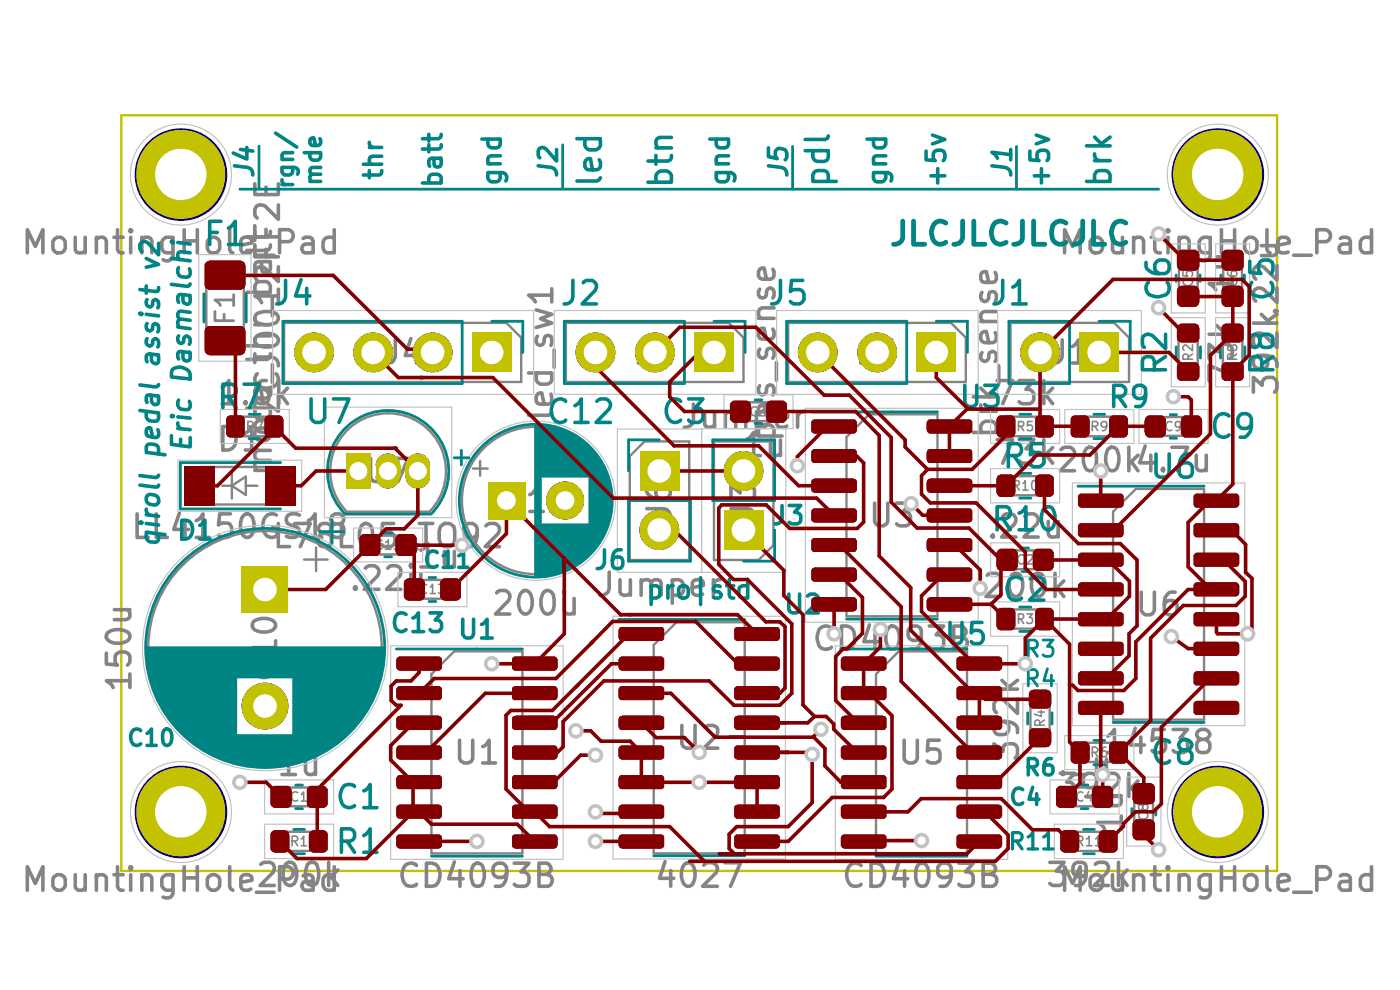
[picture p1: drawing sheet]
<svg xmlns="http://www.w3.org/2000/svg" width="297mm" height="210mm" viewBox="0 0 297 210" stroke-linecap="round" stroke-linejoin="round" font-family="sans-serif">
<g fill="#848400">
<path d="M66.6 70.5a4.2 4.2 0 0 1 4.2 4.3 4.2 4.2 0 0 1-4.2 4.2z"/>
<path d="M63.4 72a4.2 4.2 0 0 1 3.2-1.5v8.5a4.2 4.2 0 0 1-3.8-2.5 4.2 4.2 0 0 1 .6-4.5z"/>
<path d="M79.2 70.5a4.2 4.2 0 0 1 4.2 4.3 4.2 4.2 0 0 1-4.2 4.2z"/>
<path d="M75.9 72a4.2 4.2 0 0 1 3.3-1.5v8.5a4.2 4.2 0 0 1-3.9-2.5 4.2 4.2 0 0 1 .6-4.5z"/>
<path d="M91.8 70.5a4.2 4.2 0 0 1 4.2 4.3 4.2 4.2 0 0 1-4.2 4.2z"/>
<path d="M88.6 72a4.2 4.2 0 0 1 3.2-1.5v8.5a4.2 4.2 0 0 1-3.8-2.5 4.2 4.2 0 0 1 .6-4.5z"/>
<path d="M100.2 70.5h8.3v8.5h-8.3z"/>
<path d="M220.6 70.5a4.2 4.2 0 0 1 4.2 4.3 4.2 4.2 0 0 1-4.2 4.2z"/>
<path d="M217.9 71.5a4.2 4.2 0 0 1 2.7-1v8.5a4.2 4.2 0 0 1-3.9-2.8 4.2 4.2 0 0 1 1.2-4.7z"/>
<path d="M229 70.5h8.4v8.5h-8.4z"/>
<path d="M186.1 70.5a4.2 4.2 0 0 1 4.2 4.3 4.2 4.2 0 0 1-4.2 4.2z"/>
<path d="M183.4 71.5a4.2 4.2 0 0 1 2.7-1v8.5a4.2 4.2 0 0 1-4-2.8 4.2 4.2 0 0 1 1.3-4.7z"/>
<path d="M194.4 70.5h8.5v8.5h-8.5z"/>
<path d="M138.9 70.5a4.2 4.2 0 0 1 4.2 4.3 4.2 4.2 0 0 1-4.2 4.2z"/>
<path d="M135.7 72a4.2 4.2 0 0 1 3.2-1.5v8.5a4.2 4.2 0 0 1-3.8-2.5 4.2 4.2 0 0 1 .6-4.5z"/>
<path d="M147.2 70.5h8.5v8.5h-8.5z"/>
<path d="M173.5 70.5a4.2 4.2 0 0 1 4.2 4.3 4.2 4.2 0 0 1-4.2 4.2z"/>
<path d="M170.3 72a4.2 4.2 0 0 1 3.2-1.5v8.5a4.2 4.2 0 0 1-3.8-2.5 4.2 4.2 0 0 1 .6-4.5z"/>
<path d="M153.5 99.9h8.4a4.2 4.2 0 0 1-4.2 4.2 4.2 4.2 0 0 1-4.2-4.2z"/>
<path d="M154.5 97.2a4.2 4.2 0 0 1 4.7-1.3 4.2 4.2 0 0 1 2.7 4h-8.4a4.2 4.2 0 0 1 1-2.7z"/>
<path d="M153.6 108.3h8.4v8.4h-8.4z"/>
<path d="M51.2 120.1h9.9v9.9h-9.9z"/>
<path d="M73.4 96.2h5.3v7.4h-5.3z"/>
<path d="M86.6 97.2a2.6 2.6 0 0 1 2.9-.8 2.6 2.6 0 0 1 1.7 2.4h-5.2l.1-.6z"/>
<path d="M86 101h5.2a2.6 2.6 0 0 1-2.6 2.6 2.6 2.6 0 0 1-2.6-2.6z"/>
<path d="M86 98.8h5.2v2.2h-5.2z"/>
<path d="M80.3 97.2a2.6 2.6 0 0 1 2.9-.8 2.6 2.6 0 0 1 1.7 2.4h-5.2l.1-.6z"/>
<path d="M79.7 101h5.2a2.6 2.6 0 0 1-2.6 2.6 2.6 2.6 0 0 1-2.6-2.6z"/>
<path d="M79.8 98.8h5.1v2.2h-5.1z"/>
<path d="M136.6 109.7a4.2 4.2 0 0 1 4.7-1.2 4.2 4.2 0 0 1 2.8 3.9h-8.4a4.2 4.2 0 0 1 .9-2.7z"/>
<path d="M135.7 112.4h8.4a4.2 4.2 0 0 1-4.2 4.2 4.2 4.2 0 0 1-4.2-4.2z"/>
<path d="M126.3 70.5a4.2 4.2 0 0 1 4.2 4.3 4.2 4.2 0 0 1-4.2 4.2z"/>
<path d="M123.1 72a4.2 4.2 0 0 1 3.2-1.5v8.5a4.2 4.2 0 0 1-3.8-2.5 4.2 4.2 0 0 1 .6-4.5z"/>
<path d="M103.5 102.2h7.9v7.9h-7.9z"/>
<path d="M135.7 95.7h8.4v8.4h-8.4z"/>
<circle cx="38.3" cy="37" r="9.4"/>
<circle cx="258.3" cy="37" r="9.4"/>
<circle cx="258.3" cy="172.2" r="9.4"/>
<circle cx="38.3" cy="172.2" r="9.4"/>
<circle cx="56.2" cy="149.8" r="5"/>
<circle cx="119.9" cy="106.2" r="4"/>
</g>
<path d="M25.7 24.5h245.2v160.2h-245.2z" fill="none" stroke="#c2c200" stroke-width=".51"/>
<g fill="none" stroke="#000084" stroke-width=".76">
<circle cx="38.4" cy="37" r="9.4"/>
<circle cx="258.4" cy="37" r="9.4"/>
<circle cx="38.4" cy="172.3" r="9.4"/>
<circle cx="258.4" cy="172.3" r="9.4"/>
</g>
<g fill="none" stroke="#848484" stroke-width=".51">
<path d="M43.8 57.4h7.9v15.8h-7.9zM250.1 55h4v8h-4zM259.5 55h4v8h-4zM60.3 68.5h47.1l3.2 3.1v9.4h-50.3zM120.1 68.5h34.5l3.1 3.1v9.4h-37.6zM167.2 68.5h34.6l3.1 3.1v9.4h-37.7zM214.4 68.5h22l3.1 3.1v9.4h-25.1zM250 70.8h4.1v7.9h-4.1zM259.4 70.8h4.2v7.9h-4.2zM42.8 99.1h16.3v7.9h-16.3zM50 88.4h8v4.1h-8zM100.3 99.4h3.2"/>
<path d="M101.9 97.8v3.1M136.7 93.6h9.5v25.2h-12.6v-22zM151.5 93.6h12.6v22.1l-3.2 3.1h-9.4zM157 85.3h7.8v4h-7.8zM184.4 87.9h14.5v42.8h-19.3v-38zM213.5 88.4h8v4.1h-8zM229.3 88.4h7.8v4.1h-7.8zM244.9 88.5h8v4h-8zM47.2 103h2M49.2 103l3-1.9v3.9zM49.2 100.3v5.4M52.2 103h2.4"/>
<path d="M64.5 118.7h5M67.1 116.2v5M73.6 108.5h17.2M73.7 108.6a12.3 12.3 0 0 1 0-17.3 12.3 12.3 0 0 1 17.3 0 12.3 12.3 0 0 1 0 17.3M78.4 113.6h7.9v4h-7.9zM213.5 101h8v4.1h-8zM213.5 116.8h8v3.9h-8zM241 103.7h14.4v49h-19.3v-44.2zM87.8 123h7.9v4h-7.9zM138.7 136.8l4.8-4.8h14.5v49h-19.3zM213.5 129.3h8v4h-8zM91.5 143l4.8-4.8h14.5v42.8h-19.3z"/>
<path d="M185.8 143l4.9-4.8h14.4v42.8h-19.3zM218.6 148.4h4.1v8h-4.1zM229.3 157.6h7.8v4h-7.8zM59.5 176.4h7.9v4.1h-7.9zM59.5 167h7.9v4h-7.9zM226.1 167h7.9v4h-7.9zM227.1 176.4h7.8v4.1h-7.8zM240.6 168.2h4v8h-4z"/>
<circle cx="113.6" cy="106.2" r="15.6"/>
<circle cx="56.2" cy="137.4" r="24.8"/>
</g>
<g fill="none" stroke="#848484" stroke-width=".34">
<path d="M250.9 57.6v.9l1.1 .1-.3-.3v-.5a.73 .73 0 0 1 1.3 0v.5l-.2 .3M251.2 59.3l-.3 .5a1.03 1.03 0 0 0 1.1 .8 1.03 1.03 0 0 0 1-.8l-.2-.5M260.4 57.7v.4a.84 .84 0 0 0 .9 .5h.7l.3-.2 .1-.6-.2-.2-.7-.1-.2 .2-.1 .5 .3 .4M260.6 59.3l-.1 .1a.93 .93 0 0 0 .9 1.2 .93 .93 0 0 0 .9-1.2l-.1-.1M252 76.2v-.9l-.6-.2-.5 .3v.8h2.1M253 73.1v1.3l-1.5-1.3-.6 .5v.4l.3 .3M253 75.1l-1 .7M261.3 73.6l.3-.5h.4a.67 .67 0 0 1 0 1.2l-.6-.1-.1-.3a.6 .6 0 0 0-.5-.8 .64 .64 0 0 0-.4 .7 .64 .64 0 0 0 .5 .5l.2-.1 .2-.3M261.4 76.2v-.9l-.3-.2-.5 .1-.2 .2v.8h2M262.4 75.1l-1 .7M52.6 90.4h.7a.55 .55 0 0 0 .4-.5 .55 .55 0 0 0-.4-.5h-.7v2M53 90.4l.7 1"/>
<path d="M54.4 89.4h1.3l-.8 2M160.6 86.4a.82 .82 0 0 0-1 0 .82 .82 0 0 0-.3 1 .78 .78 0 0 0 .5 .7 .78 .78 0 0 0 .8 0M161.2 86.3h1.3l-.7 .6 .6 .3v.9a.97 .97 0 0 1-1.2 0M216.1 90.4h.6a.52 .52 0 0 0 .5-.5 .52 .52 0 0 0-.5-.5h-.6v2M216.5 90.4l.7 1M218.9 89.4h-.9l-.1 .9 .3-.1 .7 .1 .1 .2-.1 .7-.2 .2h-.5l-.3-.2M231.7 90.4l1-.1 .2-.6-.4-.3h-.8v2M232.2 90.4l.7 1M234.8 90.3l-.2 .2a.72 .72 0 0 1-1-.2v-.6a.67 .67 0 0 1 1.2 0 1.32 1.32 0 0 1-.6 1.7h-.4M248.6 89.6l-.1-.1a.73 .73 0 0 0-1 .3l-.1 .7a.72 .72 0 0 0 .3 .8 .72 .72 0 0 0 .9-.1M250.4 90.3v.1a.63 .63 0 0 1-1.1-.1v-.6l.2-.2a.6 .6 0 0 1 .9 .2 1.46 1.46 0 0 1-.5 1.7h-.4M81 114.7l-.1-.1a.73 .73 0 0 0-1 .4v1.1a.7 .7 0 0 0 1.1 .2"/>
<path d="M81.8 115.1l.6-.5v1.9M81.8 116.5h1.2M83.6 115.1l.6-.5v1.9M83.6 116.5h1.2M215.1 103h.7a.51 .51 0 0 0 .5-.6 .51 .51 0 0 0-.5-.5h-.7v2.1M215.6 103l.6 1M217 102.5l.5-.6v2.1M217 104h1.1M217.2 117.9l-.1-.1a.93 .93 0 0 0-1.2 .9 .93 .93 0 0 0 1.2 .8h.1M217.9 117.9l.3-.2h.5l.2 .2 .1 .4-1.2 1.3h1.2M219 102.1l.4-.2a1.15 1.15 0 0 1 .1 2.1l-.4-.2-.2-.3v-.8zM90.5 124.1a.82 .82 0 0 0-1 0 .82 .82 0 0 0-.3 .9l.2 .6a.82 .82 0 0 0 1.1 .1"/>
<path d="M91.3 124.5l.5-.6v2M91.3 125.9h1.1M93 123.9h1.2l-.6 .8 .5 .2v.8l-.2 .2h-.6l-.3-.2M216.1 131.3h.6l.4-.2 .1-.5-.2-.3-.9-.1v2M216.5 131.3l.7 .9M217.8 130.2h1.2l-.6 .8 .5 .1a.8 .8 0 0 1-.2 1.1h-.6l-.3-.2M220.2 151h1.4M220.6 153.8v-.7l-.4-.4a.52 .52 0 0 0-.7 .4v.7h2.1M220.9 150.7v1.3l-1.4-.5M221.6 152.7l-1 .7M231.7 159.6l1-.1 .2-.6-.4-.4h-.8v2M232.2 159.6l.7 .9"/>
<path d="M234.6 158.5a1.01 1.01 0 0 0-1 .9v.7a.62 .62 0 0 0 .6 .4 .62 .62 0 0 0 .6-.4v-.4a.67 .67 0 0 0-.8-.4l-.4 .4M62 178.4h.7l.4-.2v-.7l-.4-.1h-.7v2M62.5 178.4l.7 1M63.2 168.1a.82 .82 0 0 0-1 0 .82 .82 0 0 0-.3 1l.2 .6a.82 .82 0 0 0 1.1 .1M63.9 168.6l.5-.6v1.9M63.9 178l.5-.6v2M63.9 179.4h1.1M63.9 169.9h1.1M228.6 178.4h.8l.3-.3a.52 .52 0 0 0-.3-.7h-.8v2M229.1 178.4l.6 1M229.7 168.1h-.1a.73 .73 0 0 0-1 .3v1.1a.7 .7 0 0 0 1.1 .3M230.5 178l.4-.3 .2-.3v2"/>
<path d="M230.5 179.4h1.1M231 167.9l-.5 1.3h1.2M231.4 168.7v1.2M232.4 178l.5-.6v2M232.4 179.4h1.1M241.7 172.5l-.1 .1a.79 .79 0 0 0 .1 .9 .79 .79 0 0 0 1 .2l.4-.1a.7 .7 0 0 0 .2-1.1M242.4 171a.58 .58 0 0 1 1-.1 .6 .6 0 0 1-.1 .8 .6 .6 0 0 1-.8-.1l-.1-.2a.6 .6 0 0 0-.5-.8 .62 .62 0 0 0-.4 .7 .62 .62 0 0 0 .6 .5l.3-.4"/>
</g>
<g fill="none" stroke="#848484" stroke-width=".76">
<path d="M36.1 36.7h2.8M36.1 34.3v5M38.9 34.3v5M42.2 34.2l-1.2 3.4h3.1M43.4 36v3.3M54.1 39v2.3h5v-2.3M56.4 39.7v1.6M256.1 34.3v5M256.1 36.7h2.8M258.9 34.3v5M260.8 34.3h3.1l-1.6 2 1.1 .1a2.08 2.08 0 0 1 .3 2.4l-.8 .5h-1.3l-.8-.5M5.8 53.6v-4.9l1.7 3.6 1.6-3.6v4.9"/>
<path d="M11.5 50.8l.6-.5a1.47 1.47 0 0 1 1.7 1v1.4l-.2 .5a1.38 1.38 0 0 1-2.4-.5v-1.4zM16 50.3v2.7l.2 .5a1.46 1.46 0 0 0 1.9-.3M18.1 50.3v3.3M20.4 50.8l.7-.5h.8l.4 .3 .3 .5v2.5M20.4 50.3v3.3M24.2 50.3h1.9M24.9 48.7v4.3l.3 .5 .9 .1M27.7 48.7l-.2 .3 .2 .1 .3-.1-.3-.3v.4M27.7 50.3v3.3M30.1 50.8l.7-.5h.7l.5 .3 .2 .5v2.5M30.1 50.3v3.3M36.7 50.3v4.1a1.39 1.39 0 0 1-2.1 .7"/>
<path d="M36.7 50.6l-.5-.3h-.9l-.7 .5-.3 .5v1.4l.3 .5a1.7 1.7 0 0 0 2.1 .3M39.1 51.1h2.8M39.1 48.7v4.9M41.9 48.7v4.9M44.2 50.8l.7-.5a1.47 1.47 0 0 1 1.7 1v1.4l-.2 .5a1.38 1.38 0 0 1-2.4-.5v-1.4zM48.7 48.7v4.3l.3 .5 .4 .1M51.1 52l2.4-.5v-.4l-.3-.5-.5-.3h-.9l-.5 .3-.2 .5v1.9l.2 .5 .5 .1h.9l.5-.1M54.1 52.2v2.3h5M54.1 47.9v2.3h5M54.1 49.1v1.9M54.1 51.9v1.9M54.4 54.1h3.7"/>
<path d="M55.2 55.5l.3 .4v1.2l.2 .5a1.09 1.09 0 0 0 1.7-.5v-1.2l-.3-.4M56.4 48.6v1.6M56.4 52.9v1.6M57.4 55.5h-2.7l-.4 .2-.2 .5v.9l.2 .5M57.4 51.9v.5l-.3 .5-.4 .2h-4.3M57.4 49.1v.5l-.3 .4-.4 .2h-4.3M59.1 56.6v3.1l-2.9-2.8a1.3 1.3 0 0 0-2.1 .7v1.1l.5 .8M59.1 43.5v3l-2.9-2.9a1.41 1.41 0 0 0-2.1 .8v1.2l.5 .7M59.3 51.3h2a1.31 1.31 0 0 0 .9-1.3 1.31 1.31 0 0 0-.9-1.3h-2v4.9M64.3 50.6l.4-.3h1l.5 .3 .2 .5v2.5M66.4 51.5l-.5 .3h-1.2a.97 .97 0 0 0-.7 .9 .97 .97 0 0 0 .7 .9h1.2l.5-.1M70.9 50.6l-.5-.3h-.9l-.5 .3-.5 .7v1.4l.3 .5a1.7 1.7 0 0 0 2.1 .3"/>
<path d="M70.9 48.7v4.9M164 57.1l.2 .5v.9l-.2 .5-.5 .2h-1.8l-.5-.2-.3-.5v-.9l.3-.5 .5-.2h.4l.5 2.3M211.1 57.8l.3 .5v.9l-.3 .5-.4 .2h-1.9l-.5-.2-.2-.5v-.9l.2-.5 1-.2 .5 2.3M225.8 53.6v-4.9l1.7 3.6 1.6-3.6v4.9M231.5 50.8l.7-.5a1.47 1.47 0 0 1 1.7 1v1.4l-.3 .5a1.38 1.38 0 0 1-2.3-.5v-1.4zM236 50.3v2.7l.3 .5a1.46 1.46 0 0 0 1.8-.3M238.1 50.3v3.3M240.5 50.8l.7-.5h.7l.5 .3 .2 .5v2.5M240.5 50.3v3.3M244.2 50.3h2M245 48.7v4.3l.2 .5 1 .1M247.8 48.7l-.3 .3 .3 .1 .2-.1-.2-.3v.4"/>
<path d="M247.8 50.3v3.3M250.1 50.8l.7-.5h.8l.4 .3 .3 .5v2.5M250.1 50.3v3.3M256.7 50.3v4.1a1.39 1.39 0 0 1-2.1 .7M256.7 50.6l-.5-.3h-.9l-.7 .5-.2 .5v1.4l.2 .5a1.7 1.7 0 0 0 2.1 .3M258.1 54.5h3.3M259.1 48.7v4.9M259.1 51.1h2.8M261 54.5a1.27 1.27 0 0 1-.3 2.1h-2.6M261.4 58.7v2.8M261.9 48.7v4.9M264.3 50.8l.7-.5a1.47 1.47 0 0 1 1.7 1v1.4l-.3 .5a1.38 1.38 0 0 1-2.4-.5v-1.4z"/>
<path d="M267.6 52.1h3.3M268.8 48.7v4.3l.2 .5 .4 .1M270.4 52.1l.5 .7v.7l-.3 .5-.5 .2h-2.5M270.9 56.3v3.1l-2.9-2.8a1.32 1.32 0 0 0-2.1 .7v1.2l.5 .7M271.1 52l2.4-.5v-.4l-.2-.5-.5-.3h-1l-.4 .3-.3 .5v1.9l.3 .5 .4 .1h1l.5-.1M274.4 54.1h3.8M279.4 51.3h1.9a1.31 1.31 0 0 0 1-1.3 1.31 1.31 0 0 0-1-1.3h-1.9v4.9M284.3 50.6l.5-.3h.9l.5 .3 .3 .5v2.5M286.5 51.5l-.5 .3h-1.2a.97 .97 0 0 0-.7 .9 .97 .97 0 0 0 .7 .9h1.2l.5-.1M291 50.6l-.6-.3h-.9l-.5 .3-.4 .7v1.4l.2 .5a1.7 1.7 0 0 0 2.2 .3M291 48.7v4.9M52.4 73.4h5"/>
<path d="M52.4 62h5M54.1 67.5a1.21 1.21 0 0 0 .9 1.4M54.1 75.7h3.5a1.58 1.58 0 0 1 1.5 1.9M54.1 75.1v1.8M54.1 68.9h3.3M54.3 62a1.66 1.66 0 0 1 .2-2.1l.5-.2h1.4l.5 .2 .5 .8v.9l-.3 .4M54.3 71.5a3.5 3.5 0 0 1 4.5 0 1.14 1.14 0 0 1-.7 1.9 4 4 0 0 1-3.8-.5l-.2-.5v-.5zM54.6 79.3a1.66 1.66 0 0 0 .6 2.8 3.1 3.1 0 0 0 3.6-.7 1.63 1.63 0 0 0-.3-2.1M54.6 66.5a4 4 0 0 1 4.2 .3 1.14 1.14 0 0 1-.7 1.8 4 4 0 0 1-3.8-.4 1.14 1.14 0 0 1 .3-1.7zM57.4 75.1v.4l-.3 .5-.4 .2h-4.3M57.4 71.2h-2.7l-.4 .3a1.34 1.34 0 0 0 .2 1.9M57.8 63.2v3.8"/>
<path d="M57.8 77.3v3.8M59.1 62.8h-5l.7 .4 .7 1M59.1 61.3v2.9M83.9 72.1v3.5a1.46 1.46 0 0 1-1.9 1.4M87.2 71.8l-1.2 3.6h3M88.3 73.7v3.3M112.1 79.1h4.9M113.7 65.7l3.3 1-2.3 .9 2.3 .9-3.3 1M114 79.1l-.3 .5v1l.3 .5 .7 .4h1.4l.5-.3a1.7 1.7 0 0 0 .3-2.1M114 71.3a1.2 1.2 0 0 0 .5 2l.7-.3 .5-1.7 .4-.1 .8 .1 .1 .5v1l-.1 .5M117 62.6h-4.9l.7 .5 .8 .9M117 61.3v2.7"/>
<path d="M117.6 74.2v3.7M137.3 72.1v3.5a1.46 1.46 0 0 1-1.9 1.4M139.4 72.5a1.97 1.97 0 0 1 2.6 0l.3 .5v.5l-.3 .7-2.9 2.8h3.2M160.9 67.5h3.3M161.2 74a1.2 1.2 0 0 0 .5 2l.6-.3 .3-.5v-.7l.3-.5 .4-.1 .7 .1 .2 .5v1l-.2 .5M161.2 61.3l-.3 .5v.7l.3 .5 .5 .2 .6-.2 .6-1.7 .4-.2 .7 .2 .2 .5v1l-.2 .4M164 69.8l.2 .5v.9l-.2 .6-.5 .1h-1.8l-.5-.1-.3-.6v-.9l.3-.5 .9-.2 .5 2.3M164.2 65.3h-2.5a1.23 1.23 0 0 0-.9 1 1.23 1.23 0 0 0 .6 1.2M164.7 76.9v3.7M184.4 72.1v3.5a1.46 1.46 0 0 1-1.8 1.4M189.2 72.1h-2.4l-.2 2.4 .6-.5h1.2l.5 .2 .5 .7v1.2l-.2 .5a2.08 2.08 0 0 1-2.4 .2l-.2-.2M208.1 68.2h3.3"/>
<path d="M208.3 74.8l-.2 .4v.8l.2 .4 .5 .3 .7-.3 .3-.4v-.8l.1-.4 .5-.3 .7 .3 .3 .4v1l-.3 .5M208.3 62a1.2 1.2 0 0 0 .5 2l.7-.3 .3-.5 .1-1.2 .5-.2 .7 .2 .3 .5v1l-.3 .5M211.1 70.6l.3 .4v.9l-.3 .5-.4 .3h-1.9l-.5-.3-.2-.5v-.9l.2-.4 .5-.3h.5l.5 2.4M211.4 66.1h-2.6l-.5 .2-.2 .5v.7l.5 .7M211.9 77.6v3.8M225.3 72.1v3.5a1.57 1.57 0 0 1-1.9 1.4M227.5 73.5l.9-.7 .4-.7v4.9M227.5 77h2.7M256.5 76.1v-3.1l1.9 1.6a1.44 1.44 0 0 1 .9-1.6h1.2l.5 .3 .4 .7v1.4l-.4 .7M256.5 70.9h4.9M258.1 69l2 1.9M261 63.6l.2-.1 .2 .1-.2 .3-.2-.3h.4"/>
<path d="M261.4 79.6l-4.9-2.1v3.3M261.4 60.2h-4.9l.7 .4 .7 .9M261.4 69l-1.9 1.4M265.9 68.5h5M267.6 66.7l1.8 1.8M268 75.4l.5 .2a1.7 1.7 0 0 1 .3 2.2l-.8 .4h-1.2l-.7-.4-.2-.5v-1l.5-.7a4 4 0 0 1 4.2 .7l.3 .5v1M270.4 66l.2-.2 .3 .2-.3 .2-.2-.2h.5M270.9 70.7v3l-2.9-2.8a1.32 1.32 0 0 0-2.1 .7v1.2l.5 .7M270.9 61.1v3l-2.9-2.8a1.32 1.32 0 0 0-2.1 .7v1.2l.5 .7M270.9 66.7l-2 1.3M47.1 82.2l.5-.3 1-1.2v4.9M47.1 85.6h2.8"/>
<path d="M47.3 90.5a2.22 2.22 0 0 1 2.8 2.8 2.15 2.15 0 0 1-2.8 2.2zM52 91.9l1-.8 .4-.6v5M52 95.5h2.8M52.1 85.2l.2 .3-.2 .1-.2-.1 .2-.3v.4M52.4 86.6h5M54.1 99.8h3.3M54.3 86.6a1.59 1.59 0 0 0 .2 2.1l.5 .2h1.4l.5-.2 .5-.7v-.9l-.3-.5M54.3 89.6a3.9 3.9 0 0 1 4.5 0 1.22 1.22 0 0 1-.7 2 5 5 0 0 1-3.5-.3 1.14 1.14 0 0 1-.3-1.7zM54.5 91.1l.5-.3h1.4a1.37 1.37 0 0 1 1 1.3 1.37 1.37 0 0 1-1 1.3h-1.4a1.38 1.38 0 0 1-.5-2.3zM56.5 80.7a1.96 1.96 0 0 0-2.3 2.1v1.9l.2 .5a1.71 1.71 0 0 0 2.4 0l.2-.5v-1.2l-.5-.7-.4-.2h-.9l-.6 .2-.4 .7M57.1 82.3l.3 .5v1l-.3 .4-.4 .3h-2l-.4-.3-.2-.4v-1l.2-.5 .4-.2h.5l.5 2.4M57.4 97.7h-2.7l-.4 .2a1.34 1.34 0 0 0 .2 1.9"/>
<path d="M57.4 95.5h-2.7l-.4 .3-.2 .4v.8l.2 .4 .4 .3M59.1 83.9v3.3l-5-3.3v3.3M59.1 80.7v4.9M59.6 83.8l1.4 1.8M61 82.3l-1.9 2M78.6 97.2v4l.3 .5a1.7 1.7 0 0 0 2.1 .3l.4-.8v-4M83.3 97.2h3.3l-2.1 4.9M116.9 83.6l.1 .5v.9l-.1 .6-.5 .1h-1.9l-.5-.1-.3-.6v-.9l.3-.5 .5-.2h.4l.5 2.3M117 87.4l-.1 .4-.5 .3h-4.3M147.1 85.7v3.5a1.71 1.71 0 0 1-1.9 1.4M149.5 87.3v2.7l.1 .4a1.49 1.49 0 0 0 2-.2M151.6 87.3v3.3"/>
<path d="M153.9 87.8a1.29 1.29 0 0 1 2.2 .2v2.6M153.9 87.3v3.3M156.1 88l.1-.4a1.24 1.24 0 0 1 2 .4v2.6M156.3 96.2l.3 .3-.3 .1-.2-.1 .2-.3v.4M158.5 93.2l.5-.3 .9-1.2v4.9M158.5 96.6h2.8M160.5 87.6l.5-.3h.9l.5 .3 .5 .7v1.4l-.3 .5a1.59 1.59 0 0 1-2.1 .2M160.5 87.3v5M160.9 92.5h5M161.2 92.5l-.3-.5v-.9l.3-.6 .6-.4h1.5l.5 .3a1.59 1.59 0 0 1 .2 2.1M161.2 81.8a1.2 1.2 0 0 0 .5 2l.6-.3 .3-.5v-.7l.3-.5 .4-.1 .7 .1 .2 .5v1l-.2 .5M162.1 85.9l.2 .4v1.2l.3 .5 .4 .3h.5l.5-.3 .2-.5v-1.2l-.2-.4"/>
<path d="M163.4 93.3v2.7a1.21 1.21 0 0 0 2.2 .2M164.2 85.9h-2.5l-.5 .2-.3 .5v.9l.3 .5M164.8 89l2.3-.5-.2-.9-.5-.3h-.9l-.5 .3-.2 .4v2l.2 .4 .5 .2h.9l.5-.2M165.6 93.3v3.3M169.2 87.3v3.3M170.6 87.3a1.4 1.4 0 0 0-1.4 1M206.5 91.7h4.9M206.5 84.2h4.9M208.1 85.9a1.21 1.21 0 0 0 .9 1.3M208.1 87.2h3.3M208.1 82.3l1.8 1.9M208.3 91.7l-.2-.4a1.58 1.58 0 0 1 .9-1.9h1.4a1.58 1.58 0 0 1 1 1.9l-.3 .4"/>
<path d="M211.4 82.3l-1.9 1.5M211.5 93.3h3.3l-2.1 5M211.5 80.7h3.3l-2.1 4.9M216.2 93.3h3.1l-1.7 1.9h.8l.7 .4 .2 .5v1.2l-.2 .4-.7 .6h-1.4l-.8-.6M216.2 80.7h3.1l-1.7 1.9a1.47 1.47 0 0 1 1.7 .9v1.2l-.5 .8-.4 .1h-1.4l-.8-.4M221.4 80.7v4.9M221.4 93.3v5M221.9 96.4l1.4 1.9M221.9 83.8l1.4 1.8M223.3 95l-1.9 1.8M223.3 82.3l-1.9 2M225.1 95.4l.7-.5h1.2a1.39 1.39 0 0 1 .7 2.1l-2.8 2.9h3.1"/>
<path d="M230.5 95.1a1.2 1.2 0 0 1 1.9 .7 4.3 4.3 0 0 1-.5 3.8 1.13 1.13 0 0 1-1.8-.8 3.8 3.8 0 0 1 .4-3.7zM235 95.4a1.16 1.16 0 0 1 1.2-.5 1.16 1.16 0 0 1 .9 .9 4 4 0 0 1-.4 3.8 1.13 1.13 0 0 1-1.9-.8 4.2 4.2 0 0 1 .2-3.4zM239.5 94.9v5M240 97.9l1.4 2M241.4 96.6l-1.9 1.8M242.9 94.6l-1.1 3.6h3M244.1 96.6v3.3M246.8 99.4l.1 .2-.1 .3-.3-.3 .3-.2v.5M248.6 94.9h3.3l-2.1 5M253.8 96.6v2.5l.2 .5a1.25 1.25 0 0 0 1.9-.2M255.9 96.6v3.3M265.9 83.2v-3.2l1.9 1.7a1.42 1.42 0 0 1 1-1.7h1.2l.6 .6 .3 .5v1.3l-.5 .8"/>
<path d="M29.1 109v5h2.4M33.1 109v5h2.4M38.1 108.8l-1.2 3.5h3.1M39.2 110.7v3.3M41.6 110.4l.5-.2 .9-1.2v5M41.6 114h2.8M48.9 109h-2.3l-.2 2.4 .6-.4h1.2l.5 .1 .4 .8v1.2l-.4 .6-.5 .3h-1.2l-.6-.5M51.5 109.5a1.16 1.16 0 0 1 1.2-.5 1.16 1.16 0 0 1 .9 .9 3.7 3.7 0 0 1-.5 3.8 1.14 1.14 0 0 1-1.8-.6 4 4 0 0 1 .2-3.6zM58.6 109.3a1.78 1.78 0 0 0-2.6 .9 3.1 3.1 0 0 0 .7 3.5 1.63 1.63 0 0 0 2.1-.2v-1.6h-.9M59.1 111v4.9h2.3M62.5 111h3.3l-2.1 4.9M63.5 109.3l-.6-.3h-1.2a1.21 1.21 0 0 0-1 1.2 1.21 1.21 0 0 0 1 1.2 1.74 1.74 0 0 1 1.8 1.7l-.2 .4-.7 .5h-1.2l-.7-.3"/>
<path d="M65.4 110.4l.5-.2 .9-1.2v5M65.4 114h2.9M68.4 113.2a1.07 1.07 0 0 1-.9-1.1 1.07 1.07 0 0 1 .9-1.1h1a1.07 1.07 0 0 1 .9 1.1 1.07 1.07 0 0 1-.9 1.1h-1l-.5 .2a1.65 1.65 0 0 0 0 2.4 1.9 1.9 0 0 0 2.2-.3 1.7 1.7 0 0 0-.2-2.1l-.5-.2M71.1 111.1a1.07 1.07 0 0 1-1-1 1.07 1.07 0 0 1 1-1.1h.9a1.07 1.07 0 0 1 .9 1.1 1.07 1.07 0 0 1-.9 1h-.9l-.7 .5-.3 .5v1l.3 .4 .7 .5h.9l.8-.5 .1-.4v-1l-.1-.5-.8-.5M72.4 111v4.9h2.4M76.7 111.5a1.23 1.23 0 0 1 1.2-.5 1.23 1.23 0 0 1 1 1 4.3 4.3 0 0 1-.5 3.8 1.22 1.22 0 0 1-1.9-.8 4.2 4.2 0 0 1 .2-3.5zM83.5 111h-2.4l-.1 2.4 .7-.5h1.1l.5 .3 .5 .6v1.2l-.3 .5-.7 .4h-1.1l-.6-.1-.1-.3M84.7 116.5h3.8M87.2 119.8l.2 .2-.2 .3-.2-.3 .2-.2v.5M88.9 111h2.9M89.3 116.7l1-.7 .4-.7v5M90.4 111v4.9"/>
<path d="M93.4 111.7a1.66 1.66 0 0 1 1.9-.7 1.66 1.66 0 0 1 1.2 1.6v1.7l-.2 1a1.71 1.71 0 0 1-1.9 .7 1.71 1.71 0 0 1-1.2-1.7v-1.7zM94.3 117v2.5l.2 .5 .5 .3h.7l.7-.5M96.4 117v3.3M101.2 113.2l-.2 .5a1.65 1.65 0 0 1-2.4 0l-.2-.5v-1.2l.4-.7 .6-.3h.9l.7 .5a4.1 4.1 0 0 1-.7 4.3l-.5 .1h-1M103.1 111.5l.7-.5h1.2a1.39 1.39 0 0 1 .7 2.2l-2.8 2.7h3.1M110.5 104a1.81 1.81 0 0 0-2.1-.3 1.81 1.81 0 0 0-.9 1.9 2.34 2.34 0 0 0 1.6 2.9h.5l.9-.5M112.4 104.9l.5-.2 .9-1.2v5M112.4 108.5h2.9M117.1 104l.7-.5h1.2a1.39 1.39 0 0 1 .7 2.1l-2.8 2.9h3M137.2 107.9h3.6a1.58 1.58 0 0 1 1.4 1.9M137.2 103.4a2.05 2.05 0 0 0 2.1 2.4h2a1.58 1.58 0 0 0 .9-2l-.5-.6-.4-.3h-1.2l-.5 .3a1.59 1.59 0 0 0 .5 2.6M155.1 107.9h3.5a1.58 1.58 0 0 1 1.5 1.9"/>
<path d="M155.1 106v-3.1l1.9 1.7v-.8l.4-.6 .5-.3h1.2l.5 .3 .5 .6v1.5l-.5 .7M185.5 106.7v3.9l.5 .7a1.59 1.59 0 0 0 2.1-.2l.2-.5v-3.9M190.2 106.7h3l-1.6 1.9 1.1 .2a1.88 1.88 0 0 1 0 2.5l-.5 .2h-1.3l-.7-.4M210.6 113.5l.2 .2-.2 .2-.2-.2 .2-.2v.4M212.7 109.5l.7-.5h1.2a1.39 1.39 0 0 1 .7 2.1l-2.8 2.8h3M217.4 109.5l.7-.5h1.2a1.39 1.39 0 0 1 .7 2.1l-2.8 2.8h3.1M222.4 110.6v2.6l.2 .5a1.46 1.46 0 0 0 1.9-.2M224.5 110.6v3.3M22.6 138.6v2.2l2.3 .3-.5-.7v-1.2l.3-.5a1.97 1.97 0 0 1 2.6 0l.3 .5v1.2l-.6 .7M22.8 134.2a3.8 3.8 0 0 1 4.5 0 1.19 1.19 0 0 1-.8 2 3.5 3.5 0 0 1-3.7-.5l-.2-.4v-.6zM24.3 129.3h3.3M27 129.3l.6 .7v.8l-.3 .4-.5 .2h-2.5"/>
<path d="M53.7 131.9a3.5 3.5 0 0 1 4.5 0 1.14 1.14 0 0 1-.7 1.9 3.7 3.7 0 0 1-3.8-.5l-.2-.4zM58.5 137.4h-5l1.2 .9 .2 .4M58.5 135.9v2.8M75.4 124.5l.2 .3-.2 .2-.3-.2 .3-.3v.5M77.5 120.5l.8-.5h1.2a1.39 1.39 0 0 1 .6 2.1l-2.8 2.9h3.1M82.3 120.5l.6-.5h1.2a1.35 1.35 0 0 1 .8 2.1l-2.9 2.9h3M87.2 121.7v2.5a1.17 1.17 0 0 0 .9 .9 1.17 1.17 0 0 0 1.2-.6M89.3 120.3h2.9M89.3 121.7v3.3M105.4 125.8l.6-.5h1.2a1.39 1.39 0 0 1 .7 2.1l-2.8 2.9h3.1M110.5 125.8a1.16 1.16 0 0 1 1.2-.5 1.16 1.16 0 0 1 .9 .9 3.6 3.6 0 0 1-.5 3.8 1.14 1.14 0 0 1-1.8-.7 4 4 0 0 1 .2-3.5zM115.4 125.5a1.22 1.22 0 0 1 2 .7 4.8 4.8 0 0 1-.3 3.5 1.16 1.16 0 0 1-1.2 .6 1.16 1.16 0 0 1-.9-1 4 4 0 0 1 .4-3.8z"/>
<path d="M119.7 127v2.5a1.17 1.17 0 0 0 .9 .8 1.17 1.17 0 0 0 1.2-.6M121.8 127v3.3M129.2 121.4v3.4a1.71 1.71 0 0 1-1.9 1.5M131.5 123v2.6a1.26 1.26 0 0 0 2.2 .2M133.7 123v3.3M136 123.5a1.37 1.37 0 0 1 2-.3l.1 .5v2.6M136 123v3.3M138.1 123.7a1.14 1.14 0 0 1 1.1-.8 1.14 1.14 0 0 1 1 .8v2.6M142.6 123.2l.5-.2h1l.5 .2 .4 .7v1.4l-.4 .7-.5 .3h-1l-.5-.3M142.6 123v5M146.9 124.7l2.3-.5-.1-1-.6-.2h-.9l-.5 .2-.2 .5v1.9l.2 .4 .5 .3h.9l.6-.3M151.3 123v3.3"/>
<path d="M152.8 123a1.4 1.4 0 0 0-1.5 .9M176.4 133.3a1.65 1.65 0 0 0-2.8 .7 3.2 3.2 0 0 0 .7 3.5 1.98 1.98 0 0 0 2.1-.2M178.5 132.8a2.22 2.22 0 0 1 2.8 2.8 2.07 2.07 0 0 1-2.8 2.1zM184.4 132.5l-1.1 3.6h3M185.6 134.4v3.3M188.4 133.3a1.16 1.16 0 0 1 1.2-.5 1.16 1.16 0 0 1 .9 .9 3.7 3.7 0 0 1-.5 3.8 1.22 1.22 0 0 1-1.8-.7 3.8 3.8 0 0 1 .2-3.5zM195.4 134.9l-.1 .5a1.71 1.71 0 0 1-2.4 0l-.2-.5v-1.2l.5-.6 .4-.3h.9l.8 .5a4.6 4.6 0 0 1-.5 4l-.7 .4h-.9M197.1 132.8h3.1l-1.6 1.9a1.29 1.29 0 0 1 1.6 .9v1.2l-.4 .7-.5 .2h-1.5l-.7-.4M202.3 135.2h1.7a1.21 1.21 0 0 0 1-1.2 1.21 1.21 0 0 0-1-1.2h-1.7v4.9h1.9a1.28 1.28 0 0 0 1-1.3 1.28 1.28 0 0 0-1.2-1.2M209.4 122l.7-.4h1.2a1.21 1.21 0 0 1 .9 1.4l-.2 .7-2.8 2.8h3M214.6 122a1.2 1.2 0 0 1 1.2-.4 1.2 1.2 0 0 1 .9 1 3.5 3.5 0 0 1-.5 3.7 1.14 1.14 0 0 1-1.9-.7 4 4 0 0 1 .3-3.6zM219.5 121.8a1.28 1.28 0 0 1 1.9 .8 3.5 3.5 0 0 1-.5 3.7 1.14 1.14 0 0 1-1.8-.7 4 4 0 0 1 .4-3.8z"/>
<path d="M223.8 121.6v4.9M224.2 124.7l1.5 1.8M225.7 123.2l-1.9 1.9M242.1 125.6v3.9l.5 .7 .4 .2h1l.5-.2 .4-.7v-3.9M249.3 125.6a1.84 1.84 0 0 0-2.3 2v1.9l.2 .4a1.45 1.45 0 0 0 2.5-.4v-1.2l-.1-.4a1.45 1.45 0 0 0-2.6 .4M27.6 144.4h-5l.7 .5 .7 .9M27.6 143v2.8M54 140.7l-.3 .1-.2 .8a1.48 1.48 0 0 0 1.2 1.9 3 3 0 0 0 3.5-.7 1.63 1.63 0 0 0-.2-2.1M97.5 157v3.9l.2 .5a1.59 1.59 0 0 0 2.2 .2l.4-.7v-3.9M102.4 158.4l.4-.2 1-1.2v4.8M144.6 153.9v3.9l.3 .5a1.59 1.59 0 0 0 2.1 .2l.4-.7v-3.9M149.6 154.3l.1-.2a1.93 1.93 0 0 1 2.4 .2l.2 .5-.2 1.1-2.8 2.8h3"/>
<path d="M191.8 157v3.9l.3 .5a1.59 1.59 0 0 0 2.1 .2l.4-.7v-3.9M199.3 157h-2.4l-.2 2.3 .2-.3a2.08 2.08 0 0 1 2.4 .3l.1 .5v1.1l-.1 .5a1.88 1.88 0 0 1-2.6 0M210.9 146.2h5M212.6 144.3l1.8 1.9M213 153l.7 .5a1.6 1.6 0 0 1-.2 2.2l-.5 .1h-1.2l-.4-.1a1.6 1.6 0 0 1-.3-2.2l.3-.2a4 4 0 0 1 4.2 .7l.3 .5v.9M215.9 148.3v3l-2.9-2.8a1.32 1.32 0 0 0-2.1 .7v1.2l.5 .8M215.9 144.3l-1.9 1.5M235 156.2l.4-.3 1-1.2v4.9M235 159.6h2.8M240.8 154.5l-1.1 3.5h3.1M242 156.3v3.3M247 154.7h-2.4l-.2 2.4 .7-.5h1.2l.5 .2 .5 .7v1.2l-.5 .8a2.08 2.08 0 0 1-2.4-.3"/>
<path d="M248.9 154.7h3l-1.6 1.9a1.29 1.29 0 0 1 1.6 .9v1.2l-.1 .5a2.34 2.34 0 0 1-2.7 .3l-.2-.3M254.8 156.8a1.07 1.07 0 0 1-.9-1 1.07 1.07 0 0 1 .9-1.1h.9a1.4 1.4 0 0 1 1 1.2l-.3 .4-.7 .5h-.9l-.5 .3a1.65 1.65 0 0 0 0 2.4 1.7 1.7 0 0 0 2.1-.3l.3-.5v-.9l-.3-.5-.7-.5M36.1 171.9h2.8M36.1 169.5v5M38.9 169.5v5M41 170l.7-.5h1.2a1.06 1.06 0 0 1 .9 1.4l-.2 .8-2.8 2.8h3M59.8 160.7l1-.7 .5-.7v5M59.8 164.3h2.9M64.8 161v2.5l.3 .5 .4 .3h.7l.7-.5M66.9 161v3.3M102.4 161.8h2.7M210.9 160.8v-3l1.9 1.6 .2-1.2a2.08 2.08 0 0 1 2.3-.3l.6 .8v1.4l-.6 .7"/>
<path d="M224.9 164h3.1l-1.7 1.9a1.47 1.47 0 0 1 1.7 .9v1.2l-.5 .8-.5 .1h-1.4l-.5-.1-.2-.3M225.5 163.8l.3 .2-.3 .3-.2-.3 .2-.2v.5M227.6 160.7l.5-.2 1-1.2v5M227.6 164.3h2.8M232.6 166.2l-.2 .5a1.71 1.71 0 0 1-2.3 0l-.3-.5v-1.2l.3-.5a1.65 1.65 0 0 1 2.3 0 4.7 4.7 0 0 1-.5 4l-.6 .4h-1M232.6 161v2.5l.2 .5a1.37 1.37 0 0 0 1.9-.2M234.6 164.5l.6-.5h1.2a1.31 1.31 0 0 1 .7 2.2l-2.8 2.7h3.1M234.6 168.8h3.3M234.7 161v3.3M237.4 168.8a1.37 1.37 0 0 1 .2 1.9l-.5 .2h-2.5M237.9 174.5h-5l.7 .5 .7 .9M237.9 173.1v2.8"/>
<path d="M239.5 164v4.9M240 167.1l1.4 1.8M241.4 165.6l-1.9 2M256.1 169.5v5M256.1 171.9h2.8M258.9 169.5v5M261.1 170.9l.5-.2 .9-1.2v5M261.1 174.5h2.8M5.8 188.8v-4.9l1.7 3.5 1.6-3.5v4.9M11.5 186a1.38 1.38 0 0 1 2.3 .5v1.4a1.37 1.37 0 0 1-1.3 1 1.37 1.37 0 0 1-1.3-1v-1.4zM16 185.5v2.6l.2 .5 .4 .2h.8l.7-.5M18.1 185.5v3.3"/>
<path d="M20.4 186a1.27 1.27 0 0 1 2.2 .2v2.6M20.4 185.5v3.3M24.2 185.5h1.9M24.9 183.9v4.2l.3 .5 .4 .2h.5M27.7 183.9l-.2 .2 .2 .3 .3-.3-.3-.2v.5M27.7 185.5v3.3M30.1 186a1.27 1.27 0 0 1 2.1 .2v2.6M30.1 185.5v3.3M36.7 185.5v4a1.35 1.35 0 0 1-2.1 .8M36.7 185.8a1.59 1.59 0 0 0-2.1 .2l-.3 .5v1.4l.3 .4 .7 .5h.9l.5-.2M39.1 186.2h2.8M39.1 183.9v4.9"/>
<path d="M41.9 183.9v4.9M44.2 186a1.38 1.38 0 0 1 2.4 .5v1.4a1.37 1.37 0 0 1-1.3 1 1.37 1.37 0 0 1-1.3-1v-1.4zM48.7 183.9v4.2l.3 .5 .4 .2M51.1 187.2l2.4-.5v-.5l-.3-.4-.5-.3h-.9l-.5 .3-.2 .4v1.9l.2 .5 .5 .2h.9l.5-.2M54.4 189.3h3.7M55.3 183.3a2.08 2.08 0 0 1 2.4-.2l.5 .8-.2 1.1-2.8 2.8h3M59.3 186.5h2a1.37 1.37 0 0 0 .9-1.3 1.37 1.37 0 0 0-.9-1.3h-2v4.9M60.6 183.3a1.2 1.2 0 0 1 1.2-.4 1.2 1.2 0 0 1 .9 1 3.5 3.5 0 0 1-.5 3.7 1.14 1.14 0 0 1-1.9-.7 4 4 0 0 1 .3-3.6zM64.3 185.8l.4-.3h1l.5 .3 .2 .4v2.6M65.2 183.3a1.2 1.2 0 0 1 1.3-.4 1.2 1.2 0 0 1 .8 1 4.5 4.5 0 0 1-.1 3.5 1.2 1.2 0 0 1-1.2 .4 1.2 1.2 0 0 1-.9-.9 4.5 4.5 0 0 1 .1-3.6zM66.4 186.7l-.5 .3h-1.2l-.4 .2a1.04 1.04 0 0 0 .4 1.6h1.2l.5-.2M69.7 182.9v4.9"/>
<path d="M70.2 186l1.5 1.8M70.9 185.8a1.59 1.59 0 0 0-2.1 .2l-.3 .5v1.4l.5 .7 .5 .2h.9l.5-.2M70.9 183.9v4.9M71.7 184.5l-2 1.9M88.3 183.6a1.66 1.66 0 0 0-2.7 .7 3.2 3.2 0 0 0 .6 3.5l1.2 .2 .8-.2 .1-.2M90.5 183.1h1.1a2.24 2.24 0 0 1 1.7 2.8l-.2 1-.7 .9-1.9 .2zM96.4 182.8l-1.2 3.6h3.1M97.6 184.7v3.3M100.4 183.6a1.16 1.16 0 0 1 1.2-.5 1.16 1.16 0 0 1 .9 .9 4 4 0 0 1-.4 3.8 1.22 1.22 0 0 1-1.9-.7 4.2 4.2 0 0 1 .2-3.5zM107.5 185.2l-.3 .5a1.59 1.59 0 0 1-2.6-.5v-1.2a1.58 1.58 0 0 1 1.9-.9l.7 .5a4.1 4.1 0 0 1-.7 4.2l-.5 .2h-.9M109.1 183.1h3.1l-1.7 1.9a1.47 1.47 0 0 1 1.7 .9v1.2l-.2 .5a2.34 2.34 0 0 1-2.7 .2l-.2-.2M114.3 185.5h1.6a1.21 1.21 0 0 0 1-1.2 1.21 1.21 0 0 0-1-1.2h-1.6v4.9h1.9a1.29 1.29 0 0 0 1-1.4 1.29 1.29 0 0 0-1.3-1.1"/>
<path d="M141.1 182.7l-1.2 3.6h3.1M142.3 184.7v3.3M145.1 183.5a1.16 1.16 0 0 1 1.2-.5 1.16 1.16 0 0 1 .9 .9 4 4 0 0 1-.4 3.8 1.19 1.19 0 0 1-2-.7 3.8 3.8 0 0 1 .3-3.5zM149.3 183.5l.7-.5h1.2a1.35 1.35 0 0 1 .7 2.1l-2.8 2.9h3.1M153.8 183h3.3l-2.1 5M182.7 183.6a1.65 1.65 0 0 0-2.8 .7 3.2 3.2 0 0 0 .6 3.5 1.98 1.98 0 0 0 2.2-.2M184.8 183.1h1.2a2.24 2.24 0 0 1 1.7 2.8l-.3 1-.7 .9-1.9 .2zM190.7 182.8l-1.2 3.6h3.1M191.9 184.7v3.3M194.7 183.6a1.16 1.16 0 0 1 1.2-.5 1.16 1.16 0 0 1 .9 .9 4 4 0 0 1-.4 3.8 1.31 1.31 0 0 1-2-.7 4.7 4.7 0 0 1 .3-3.5zM201.8 185.2l-.3 .5-.6 .4h-1l-.7-.4-.3-.5v-1.2l.5-.7 .5-.2h1l.6 .5a4.1 4.1 0 0 1-.6 4.2l-.5 .2h-1M203.4 183.1h3.1l-1.7 1.9a1.29 1.29 0 0 1 1.7 .9v1.2l-.2 .5a2.34 2.34 0 0 1-2.6 .2l-.3-.2"/>
<path d="M208.6 185.5h1.7a1.21 1.21 0 0 0 .9-1.2 1.21 1.21 0 0 0-.9-1.2h-1.7v4.9h1.9a1.29 1.29 0 0 0 1-1.4 1.29 1.29 0 0 0-1.2-1.1M222.7 182.9h3.1l-1.7 1.9a1.47 1.47 0 0 1 1.7 .9v1.2l-.3 .5-.7 .4h-1.4l-.7-.4M225.8 188.8v-4.9l1.7 3.5 1.6-3.5v4.9M230.4 185l-.4 .7-.5 .3h-.9l-.5-.3-.5-.7v-1.1l.3-.6a1.65 1.65 0 0 1 2.3 0 4.7 4.7 0 0 1-.5 4.1l-.6 .4h-1M231.5 186a1.38 1.38 0 0 1 2.4 .5v1.4a1.37 1.37 0 0 1-1.3 1 1.37 1.37 0 0 1-1.3-1v-1.4zM232.4 183.3l.6-.4h1.2a1.21 1.21 0 0 1 1 1.4l-.3 .7-2.8 2.8h3.1M236 185.5v2.6l.3 .5 .4 .2h.7l.7-.5M237.3 182.9v4.9M237.8 186l1.3 1.8M238.1 185.5v3.3M239.1 184.5l-1.8 1.9M240.5 186a1.27 1.27 0 0 1 2.1 .2v2.6"/>
<path d="M240.5 185.5v3.3M244.2 185.5h2M245 183.9v4.2l.2 .5 .5 .2h.5M247.8 183.9l-.3 .2 .3 .3 .2-.3-.2-.2v.5M247.8 185.5v3.3M250.1 186a1.27 1.27 0 0 1 2.2 .2v2.6M250.1 185.5v3.3M256.7 185.5v4l-.2 .5a1.46 1.46 0 0 1-1.9 .3M256.7 185.8a1.59 1.59 0 0 0-2.1 .2l-.2 .5v1.4l.2 .4 .7 .5h.9l.5-.2M259.1 183.9v4.9M259.1 186.2h2.8M261.9 183.9v4.9"/>
<path d="M264.3 186a1.38 1.38 0 0 1 2.4 .5v1.4a1.37 1.37 0 0 1-1.4 1 1.37 1.37 0 0 1-1.3-1v-1.4zM268.8 183.9v4.2l.2 .5 .4 .2M271.1 187.2l2.4-.5v-.5l-.2-.4-.5-.3h-1l-.4 .3-.3 .4v1.9l.3 .5 .4 .2h1l.5-.2M274.4 189.3h3.8M279.4 186.5h1.9a1.37 1.37 0 0 0 1-1.3 1.37 1.37 0 0 0-1-1.3h-1.9v4.9M284.3 185.8l.5-.3h.9l.5 .3 .3 .4v2.6M286.5 186.7l-.5 .3h-1.2l-.5 .2a1.04 1.04 0 0 0 .5 1.6h1.2l.5-.2M291 185.8a1.59 1.59 0 0 0-2.2 .2l-.2 .5v1.4l.4 .7 .5 .2h.9l.6-.2M291 183.9v4.9"/>
</g>
<path d="M45.6 66.1v1.9h4M47.5 66.7v1.3M49.6 63.6h-4l.6 .4 .6 .8M49.6 62.5v2.3" fill="none" stroke="#848484" stroke-width=".59"/>
<g fill="none" stroke="#c2c2c2" stroke-width=".25">
<path d="M42.2 54h11.1v22.6h-11.1zM248.5 51.7h7.2v14.7h-7.2zM257.9 51.7h7.2v14.7h-7.2zM57.8 65.9h55.4v17.7h-55.4zM117.6 65.9h42.8v17.7h-42.8zM164.8 65.9h42.7v17.7h-42.7zM211.7 65.9h30.4v17.7h-30.4zM248.5 67.4h7.2v14.6h-7.2zM257.9 67.4h7.2v14.6h-7.2zM37.8 97.6h26.2v10.9h-26.2zM46.7 86.9h14.7v7.2h-14.7zM68.8 86.4h27v23.4h-27z"/>
<path d="M153.6 90.9v-7.2h14.6v7.2h-19.4v30.5M166.7 90.9v30.5h-35.7v-30.4h17.8M170.9 86.6h36.6v45.4h-36.6zM210.1 86.9h14.7v7.2h-14.7zM210.1 99.4h14.7v7.3h-14.7zM225.9 86.9h14.6v7.2h-14.6zM241.6 86.9h14.7v7.2h-14.7zM75 112h14.7v7.2h-14.7zM210.1 115.1h14.7v7.2h-14.7zM227.5 102.4h36.6v51.5h-36.6zM82.9 137h36.6v45.3h-36.6zM84.4 121.4h14.7v7.3h-14.7z"/>
<path d="M130 130.7h36.6v51.5h-36.6zM177.2 137h36.6v45.3h-36.6zM210.1 127.7h14.7v7.3h-14.7zM217 145h7.3v14.7h-7.3zM225.9 156h14.6v7.2h-14.6zM56.1 174.8h14.7v7.3h-14.7zM56.1 165.4h14.7v7.2h-14.7zM222.8 165.4h14.6v7.2h-14.6zM223.7 174.8h14.6v7.3h-14.6zM239 164.8h7.3v14.7h-7.3z"/>
<circle cx="38.4" cy="37" r="10.7"/>
<circle cx="258.4" cy="37" r="10.7"/>
<circle cx="113.7" cy="106.2" r="16.9"/>
<circle cx="56.3" cy="137.5" r="26"/>
<circle cx="38.4" cy="172.3" r="10.7"/>
<circle cx="258.4" cy="172.3" r="10.7"/>
</g>
<g fill="#840000">
<path d="M228.9 148.8l.5-.1 8.6 .1 .3 .4v2l-.4 .4h-8.7l-.5-.6v-1.7z"/>
<path d="M228.9 142.7l.3-.3h8.6l.5 .5v2l-.4 .5h-8.7l-.5-.6v-1.8z"/>
<path d="M228.9 136.4l.3-.3h8.6l.5 .5v2.1l-.5 .4h-8.6l-.5-.6v-1.8z"/>
<path d="M228.8 130.2l.4-.3h8.7l.4 .4v2l-.6 .5h-8.4l-.4-.1-.2-.5z"/>
<path d="M228.9 123.7l.5-.2 8.6 .1 .3 .4v2.1l-.4 .4h-8.7l-.5-.6v-1.8z"/>
<path d="M259.5 77l.3-.1h3.3l.4 .1 .3 .6v2.5l-.2 .3-.4 .4h-3.4l-.3-.2-.3-.5v-2.5z"/>
<path d="M249.8 77.3l.6-.4h3.3l.4 .1 .3 .6v2.4l-.2 .5-.4 .3h-3.4l-.3-.2-.4-.7v-2.2z"/>
<path d="M250.7 88.6l.6-.5h2.7a1.17 1.17 0 0 1 1 1.1v2.6l-.1 .3-.5 .6-3.1 .1-.8-.9v-2.9z"/>
<path d="M243.1 88.6l.6-.5h2.8l.7 .6 .1 3.3-.6 .7-3 .1-.6-.4-.3-.7v-2.5z"/>
<path d="M219.8 101l.6-.3h2.4l.5 .3 .2 .3v3.5l-.4 .4-.3 .2h-2.4l-.7-.5-.1-3.5z"/>
<path d="M235.5 88.6l.5-.5h2.6l.4 .3 .3 .4v3.3l-.4 .5-.3 .2h-2.6l-.5-.4-.2-.5v-2.9z"/>
<path d="M227.5 88.3l.3-.2h2.6l.6 .5 .1 .4v2.9l-.4 .7-.3 .2h-2.6l-.5-.3-.1-.4v-3.3z"/>
<path d="M211.7 88.3l.4-.2h2.6l.4 .3 .3 .5v3.1l-.3 .6-.4 .2h-2.6l-.4-.2-.3-.6v-3.1z"/>
<path d="M219.8 88.5l.5-.4h2.5l.5 .4 .2 .2v3.5l-.3 .4-.4 .2h-2.5l-.5-.3-.2-.4v-3.3z"/>
<path d="M228.9 117.5l.3-.2h8.6l.5 .5v2l-.4 .4h-8.7l-.5-.6v-1.7z"/>
<path d="M228.8 111.3l.4-.3h8.7l.4 .4v2.1l-.5 .5h-8.6l-.5-.6z"/>
<path d="M228.8 105.1l.4-.4h8.7l.4 .5v2l-.3 .4-.3 .1h-8.3l-.5-.2-.2-.4z"/>
<path d="M259.3 69l.6-.3h3.2l.5 .3 .2 .4v2.6l-.2 .3-.5 .3h-3.2l-.5-.2-.2-.4v-2.6z"/>
<path d="M249.8 69.1l.7-.4h3.2l.3 .1 .3 .4 .1 .3v2.4a.9 .9 0 0 1-.7 .7h-3.2a1.05 1.05 0 0 1-.8-.9v-2.1z"/>
<path d="M259.5 53.3l.4-.3 3.2 .1a.72 .72 0 0 1 .7 .7v2.8l-.4 .6-.3 .2h-3.2l-.7-.8v-2.8z"/>
<path d="M259.2 61.2l.8-.6 3.1 .1a.9 .9 0 0 1 .7 .8v2.8a1.08 1.08 0 0 1-.8 .8h-3l-.8-.6z"/>
<path d="M250 53.3l.5-.3h3.2l.4 .3 .3 .5v2.8l-.1 .3-.6 .5-3.4-.1-.5-.6-.1-.4v-2.2z"/>
<path d="M249.9 61l.7-.4h2.9l.4 .2 .5 .7v2.7l-.5 .7-.4 .2h-2.9a1.13 1.13 0 0 1-.9-1.1v-2.3z"/>
<path d="M233.5 176.3l.5-.2h2.2l.8 .5 .1 3.6-.5 .5-.3 .1h-2.4l-.6-.4-.2-.5v-2.9z"/>
<path d="M225 176.6l.8-.5 2.3 .1a1.08 1.08 0 0 1 .8 .8v2.9a1.04 1.04 0 0 1-.8 .9h-2.4l-.6-.3-.1-.3z"/>
<path d="M240.5 174.3l.5-.5 3.4 .1 .5 .6 .1 .3-.1 2.6a.85 .85 0 0 1-.7 .8h-3.2l-.5-.4-.2-.4v-2.7z"/>
<path d="M240.5 166.6l.7-.5h2.9a1.14 1.14 0 0 1 .9 1v2.5a1.21 1.21 0 0 1-.9 1h-2.9l-.7-.5-.2-.4v-2.7z"/>
<path d="M224.6 166.8l3.1-.1 .4 .3 .3 .5v3.1l-.3 .5-.4 .3h-2.9l-.6-.5-.2-.3v-3.1z"/>
<path d="M231.9 167.1l.6-.4h2.9l.7 .9v2.9l-.3 .6-.4 .3-3.1-.1a.93 .93 0 0 1-.7-.9v-2.7z"/>
<path d="M235.7 157.4l2.7-.1a.93 .93 0 0 1 .9 .7v3.3l-.3 .4-.4 .3h-2.6l-.5-.5-.2-.4v-2.9z"/>
<path d="M227.6 157.4l2.9-.1 .5 .4 .1 .5v2.9l-.3 .6-.4 .3h-2.6l-.5-.4-.1-.3v-3.3z"/>
<path d="M253.6 142.5l8.7-.1 .4 .3 .2 .3v1.8l-.5 .6h-8.7l-.5-.5v-2z"/>
<path d="M253.3 105l.4-.3h8.7l.5 .6v1.8l-.7 .6h-8.3l-.3-.1-.4-.4z"/>
<path d="M253.4 111.2l.3-.2h8.7l.5 .6v1.8l-.2 .3-.4 .3h-8.6l-.5-.5v-2.1z"/>
<path d="M253.5 117.4l.2-.1h8.6l.4 .2 .2 .4v1.7l-.5 .6h-8.7l-.5-.4v-2z"/>
<path d="M253.5 123.7l.4-.2h8.3l.7 .6v1.8l-.5 .6h-8.7l-.5-.4v-2.1z"/>
<path d="M253.4 130l.3-.1h8.7l.5 .6v1.7l-.6 .6h-8.5l-.6-.5v-2z"/>
<path d="M253.4 136.3l.3-.2h8.6l.5 .4 .1 .2v1.8l-.2 .4-.4 .2h-8.6l-.5-.4v-2.1z"/>
<path d="M253.5 148.8l.4-.1h8.3l.7 .6v1.7l-.5 .6h-8.7l-.5-.4v-2z"/>
<path d="M211.8 129.1l.5-.2h2.2a.99 .99 0 0 1 .9 .9l-.1 3.4-.7 .5h-2.3l-.4-.1-.5-.8v-3z"/>
<path d="M219.8 129.4l.7-.5h2.2l.6 .5 .2 .2v3.5l-.2 .2-.5 .4h-2.4l-.6-.4-.2-.3v-3.3z"/>
<path d="M211.6 116.9l.7-.5 3 .1 .6 .8-.1 3a.9 .9 0 0 1-.7 .8h-2.8a1.08 1.08 0 0 1-.9-.9v-2.9z"/>
<path d="M219.2 117l.7-.6h2.9l.3 .2 .4 .6-.1 3.2a.72 .72 0 0 1-.6 .7h-2.9l-.6-.5-.2-.3z"/>
<path d="M196.8 120.6l.4-.2h8.5l.5 .5v2l-.4 .5h-8.7l-.4-.4-.1-.3v-1.6z"/>
<path d="M196.9 114.2l8.8-.1 .5 .5v2.1l-.5 .4h-8.5l-.4-.3-.2-.4v-1.6z"/>
<path d="M196.9 126.8l.5-.1h8.2l.4 .1 .2 .4v2l-.3 .4-.3 .1h-8.3l-.3-.1-.4-.6v-1.7z"/>
<path d="M211.8 100.8l.5-.1h2.3l.7 .5 .1 3.4-.1 .3-.3 .3-.4 .2h-2.3l-.7-.4-.2-.4v-3.1z"/>
<path d="M196.8 95.5l.4-.3h8.5l.5 .6v2l-.4 .4h-8.7l-.4-.3-.1-.4v-1.6z"/>
<path d="M197 101.6h8.9l.3 .4v2.1l-.2 .3-.4 .2h-8.2l-.5-.2-.3-.5v-1.7z"/>
<path d="M196.8 89.2l.4-.2h8.5l.5 .4v2.1l-.5 .4h-8.5l-.4-.2-.2-.4v-1.6z"/>
<path d="M196.8 108l.3-.1h8.7l.4 .4v2l-.5 .5h-8.5l-.4-.2-.2-.5v-1.6z"/>
<path d="M218.6 154.7l.3-.2 3.6 .1 .5 .8-.1 2.2a1.04 1.04 0 0 1-.9 .9l-2.8-.1a1.1 1.1 0 0 1-.9-.8v-2.3z"/>
<path d="M218.7 146.5l.5-.2h2.9l.5 .2 .4 .7v2.2l-.2 .5-.6 .4-3.4-.1-.5-.7v-2.4z"/>
<path d="M203.3 170.8l8.7-.1 .4 .2 .2 .5-.1 1.9-.4 .3h-8.7l-.5-.4v-2z"/>
<path d="M203.1 158.3l.3-.1h8.7l.4 .3 .1 .3v1.6l-.2 .5-.4 .2h-8.5l-.6-.5v-2z"/>
<path d="M203.3 164.5l8.7-.1 .4 .3 .2 .4v1.6l-.2 .4-.4 .3h-8.5l-.6-.4v-2.2z"/>
<path d="M203.1 177.2l.3-.2h8.7l.5 .6v1.7l-.1 .3-.6 .4h-8.3l-.3-.1-.4-.4v-2z"/>
<path d="M172.2 95.6l.5-.4h8.5l.6 .6v1.9l-.4 .5h-8.9l-.4-.5z"/>
<path d="M172.2 127l.7-.3h8.1a.74 .74 0 0 1 .8 .6v1.8l-.3 .4-.4 .2h-8.3l-.4-.2-.3-.4z"/>
<path d="M172.3 120.6l.4-.2h8.5l.6 .5v1.9l-.4 .6h-8.9l-.4-.6v-1.9z"/>
<path d="M172.3 114.4l.3-.3h8.7l.5 .5v2l-.5 .5h-8.7l-.5-.5v-2z"/>
<path d="M172.2 108.2l.3-.3h8.9l.4 .5v1.9l-.6 .5h-8.5l-.6-.5z"/>
<path d="M172.2 101.9l.6-.4h8.3l.4 .2 .3 .4v1.9a.74 .74 0 0 1-.8 .6h-8.1a.74 .74 0 0 1-.8-.6z"/>
<path d="M172.3 89.2l.3-.2h8.7l.5 .5v1.9l-.5 .5h-8.7l-.5-.5v-1.9z"/>
<path d="M178.6 145.8l.4-.3h8.4l.6 .5v2.1l-.4 .4h-8.7l-.5-.6v-1.8z"/>
<path d="M203.3 139.4l8.7-.1 .4 .2 .2 .5v1.6l-.2 .4-.4 .2h-8.5l-.6-.4v-2.1z"/>
<path d="M203.3 145.6l8.7-.1 .4 .3 .2 .4-.1 2-.4 .3h-8.7l-.5-.4v-2.1z"/>
<path d="M203.2 152l.4-.2h8.2l.5 .2 .3 .5v1.7l-.1 .2-.6 .5h-8.3l-.3-.1-.4-.5v-2z"/>
<path d="M178.6 139.4l.3-.1h8.6l.5 .4v2.1l-.5 .4h-8.6l-.5-.6v-1.7z"/>
<path d="M178.7 158.2h8.9l.4 .4v2l-.6 .5h-8.4l-.4-.2-.2-.4v-1.8z"/>
<path d="M178.6 152l.6-.2 8.4 .1 .4 .4v2l-.3 .5-.3 .1h-8.3l-.5-.2-.2-.4v-1.8z"/>
<path d="M178.6 170.9l.4-.2h8.4l.6 .5v2l-.4 .4h-8.7l-.5-.5v-1.8z"/>
<path d="M178.6 164.6l.3-.2h8.6l.5 .4v2.2l-.5 .4h-8.6l-.5-.6v-1.8z"/>
<path d="M178.5 177.4l.4-.4h8.7l.4 .5v2l-.3 .4-.3 .1h-8.3l-.5-.2-.2-.4z"/>
<path d="M76.4 113.9l.6-.6h2.7a1.23 1.23 0 0 1 1 .7v3.2l-.4 .5-.4 .2h-2.9l-.7-.7z"/>
<path d="M93.5 123.3l.7-.6h2.7l.5 .2 .4 .5v3.2a1.04 1.04 0 0 1-1 .8h-2.4l-.3-.1-.6-.5z"/>
<path d="M85.8 123.2l.8-.5h2.6a1.14 1.14 0 0 1 1 1v2.7a1.17 1.17 0 0 1-1 1h-2.5a1.21 1.21 0 0 1-1-.9v-2.9z"/>
<path d="M84.2 113.7l.5-.4h2.9l.6 .5 .2 .3v3l-.6 .8h-3.1l-.5-.4-.3-.6v-2.6z"/>
<path d="M131.5 164.6l.3-.2h8.6l.5 .4v2.2l-.5 .4h-8.6l-.2-.1-.4-.5v-1.8z"/>
<path d="M108.8 177.2l.2-.2h8.8l.5 .6v1.8l-.3 .4-.4 .2h-8.3l-.3-.1-.4-.4v-2z"/>
<path d="M131.5 170.9l.3-.2h8.5l.6 .5v2l-.4 .4h-8.8l-.5-.5v-1.8z"/>
<path d="M108.8 158.3l.2-.1h8.8l.5 .5v1.8l-.3 .4-.3 .2h-8.5l-.6-.5v-2z"/>
<path d="M108.6 164.8l.5-.4h8.7l.5 .6v1.8l-.5 .6h-8.7l-.5-.4z"/>
<path d="M108.7 171l.5-.3h8.5l.3 .2 .3 .4v1.8l-.5 .5h-8.8l-.4-.4z"/>
<path d="M131.3 177.4l.4-.4h8.8l.4 .5v2l-.4 .4-.3 .1h-8.3l-.4-.2-.3-.4z"/>
<path d="M131.6 158.2h8.9l.4 .4v2l-.6 .5h-8.5l-.3-.2-.3-.4v-1.8z"/>
<path d="M162.8 85.3l.5-.3h2.9l.6 .4 .2 .4v3.1l-.6 .7-3.1 .1-.6-.5-.1-.3v-3.1z"/>
<path d="M155 85.4l.6-.4 3 .1a.9 .9 0 0 1 .7 1v2.5v.4l-.6 .6-3.1 .1-.7-.8v-3.1z"/>
<path d="M56.3 98.8h6.4v8.5h-6.4z"/>
<path d="M39 98.8h6.5v8.5h-6.5z"/>
<path d="M43.9 55.5l.5-.2h6.7l.5 .2 .5 .8v4.1l-.2 .6-.7 .5h-6.9l-.4-.2-.5-.7v-4.5z"/>
<path d="M43.5 69.8l.8-.6h6.9l.4 .1 .3 .4 .2 .5-.1 4.2a1.02 1.02 0 0 1-.9 1h-6.7l-.5-.3-.5-.7z"/>
<path d="M48.3 88.3l.4-.2h2.5l.5 .4 .2 .3v3.3l-.3 .5-.4 .2h-2.5l-.5-.3-.2-.3v-3.5z"/>
<path d="M56.4 88.4l.4-.3h2.5l.5 .2 .3 .6v3.1l-.3 .6-.5 .2h-2.5l-.4-.3-.3-.5v-3.1z"/>
<path d="M84.2 164.7l.5-.3h8.5l.5 .4v2.2l-.5 .4h-8.5l-.5-.3-.1-.4v-1.6z"/>
<path d="M84.2 158.5l.4-.3h8.7l.4 .4v2l-.6 .5h-8.4l-.5-.2-.1-.5z"/>
<path d="M84.2 170.9l.5-.2h8.4l.6 .5v2l-.4 .4h-8.7l-.4-.3-.1-.3v-1.6z"/>
<path d="M84.3 177.2l.3-.2h8.7l.4 .5v2l-.3 .4-.4 .1h-8.3l-.5-.4-.1-.3v-1.7z"/>
<path d="M131.6 139.4l8.8-.1 .5 .4v2.1l-.5 .4h-8.6h-.2l-.4-.6v-1.7z"/>
<path d="M156 133.2l.2-.2h8.7l.5 .6v1.8l-.1 .3-.5 .3h-8.4l-.6-.5v-2.1z"/>
<path d="M131.4 145.8l.4-.3h8.5l.6 .5v2.1l-.4 .4h-8.8l-.5-.6v-1.8z"/>
<path d="M131.5 152l.5-.2h8.2l.4 .2 .3 .3v2l-.4 .5-.3 .1h-8.3l-.4-.2-.3-.4v-1.8z"/>
<path d="M131.3 133.3l.4-.3h8.8l.4 .4v2.1l-.6 .5h-8.5l-.3-.2-.3-.4z"/>
<path d="M58 166.8h3.3l.5 .6 .1 .4-.1 2.6a.86 .86 0 0 1-.8 1h-2.8l-.6-.5-.2-.3v-3.1z"/>
<path d="M65.7 176.5l.8-.4h2.2l.4 .2 .4 .6v3.3l-.2 .3-.6 .3h-2.5a.93 .93 0 0 1-.7-.9v-2.9z"/>
<path d="M57.6 176.5l.6-.4h2.2l.8 .4 .2 .5v2.9l-.4 .8-.5 .1h-2.3l-.7-.5-.1-3.4z"/>
<path d="M65.5 166.9l.4-.2h2.8l.8 .8v3.1l-.2 .3-.6 .5-2.9-.1a.72 .72 0 0 1-.7-.7v-3.1z"/>
<path d="M84.2 145.8l.5-.3h8.4l.6 .5v2.1l-.4 .4h-8.7l-.4-.3-.1-.4v-1.6z"/>
<path d="M84.2 152.2l.6-.4h8.2l.5 .2 .2 .3v2l-.3 .5-.4 .1h-8.3l-.5-.5-.1-.2z"/>
<path d="M108.7 139.6l.4-.3h8.7l.5 .6v1.7l-.5 .6h-8.7l-.5-.4z"/>
<path d="M108.7 145.9l.5-.4h8.5l.4 .3 .2 .3v1.8l-.5 .6h-8.8l-.4-.4z"/>
<path d="M108.7 152.1l.7-.3h8.1a.72 .72 0 0 1 .8 .7v1.8l-.3 .4-.4 .2h-8.3l-.3-.1-.4-.5z"/>
<path d="M84.2 139.5l.5-.2h8.5l.5 .4v2.1l-.5 .4h-8.5l-.5-.2-.1-.4v-1.6z"/>
<path d="M155.8 139.7l.5-.4h8.5l.5 .2 .1 .4v1.7l-.1 .4-.5 .2h-8.5l-.5-.4z"/>
<path d="M155.9 145.9l.5-.4h8.4l.5 .3 .1 .3v1.8l-.5 .6h-8.7l-.4-.4z"/>
<path d="M155.9 152.1l.6-.3h8.2a.72 .72 0 0 1 .7 .7v1.8l-.2 .4-.4 .2h-8.3l-.4-.1-.3-.5z"/>
<path d="M155.9 171l.5-.3h8.4l.5 .2 .1 .4v1.8l-.5 .5h-8.7l-.4-.4z"/>
<path d="M156 158.3l.2-.1h8.7l.5 .5v1.8l-.1 .4-.5 .2h-8.4l-.6-.5v-2z"/>
<path d="M155.9 164.8l.4-.4h8.5l.5 .3 .1 .3v1.8l-.1 .3-.5 .3h-8.5l-.5-.4z"/>
<path d="M156 177.2l.2-.2h8.7l.5 .6v1.8l-.2 .4-.4 .2h-8.3l-.4-.1-.3-.4v-2z"/>
</g>
<g fill="none" stroke="#008484" stroke-width=".59">
<path d="M54.9 31v9.1M119.4 30.7v9.2M168.1 31.1v9M215.6 31.1v9M50.9 40.1h194.9M249.5 58.3v1.4M254.6 58.3v1.4M259 58.3v1.4M264 58.3v1.4M43.3 62.3v6M52.2 62.3v6M60 68.2h38v13.2h-38z"/>
<path d="M104.3 68.2h6.6v6.6M119.7 68.2h25.5v13.2h-25.5zM151.5 68.2h6.6v6.6M166.9 68.2h25.5v13.2h-25.5zM198.6 68.2h6.6v6.6M214 68.2h12.9v13.2h-12.9zM233.2 68.2h6.6v6.6M249.5 73.6v2.3M254.7 73.6v2.3M258.9 73.6v2.3M264.1 73.6v2.3M52.8 93h2.4"/>
<path d="M52.8 87.9h2.4M59.5 98.1h-21.2v9.8h21.2M96.3 97.1h3.2M97.9 95.5v3.1M113.6 90.2v32M113.9 90.2v32M114 90.2v32M114.2 90.2v32M114.5 90.2v32M114.6 90.3v31.9M114.8 90.3v10.7M115.1 90.3v10.7"/>
<path d="M115.2 90.3v10.7M115.4 90.3v10.7M115.7 90.3v10.7M115.8 90.3v10.7M116 90.3v10.7M116.2 90.4v10.6M116.4 90.4v10.6M116.7 90.4v10.6M116.8 90.5v10.5M117 90.5v10.5M117.3 90.6v10.4M117.4 90.6v10.4"/>
<path d="M117.6 90.7v10.3M117.9 90.8v10.2M118 90.8v10.2M118.2 90.8v10.2M118.4 90.9v10.1M118.6 90.9v10.1M118.8 91v10M119 91.1v9.9M119.2 91.2v9.8M119.4 91.3v9.7M119.6 91.4v9.6M119.8 91.4v9.6"/>
<path d="M120 91.4v9.6M120.2 91.6v9.4M120.4 91.7v9.3M120.6 91.8v9.2M120.8 91.9v9.1M121 91.9v9.1M121.2 92v9M121.4 92.1v8.9M121.6 92.3v8.7M121.7 92.4v8.6M122 92.5v8.5M122.2 92.6v8.4"/>
<path d="M122.3 92.7v8.3M122.6 92.9v8.1M122.8 93v8M122.9 93.1v7.9M123.2 93.3v7.7M123.4 93.4v7.6M123.5 93.6v7.4M123.8 93.7v7.3M123.9 93.9v7.1M124.1 94.1v6.9M124.4 94.2v6.8M124.5 94.4v6.6"/>
<path d="M124.7 94.6v6.4M125 94.7v6.3M125.1 95v22.4M125.3 95.2v22M125.6 95.4v21.6M125.7 95.6v21.2M125.9 95.8v20.7M126.2 96.1v20.2M126.3 96.3v19.8M126.6 96.5v19.3M126.7 96.9v18.7M126.9 97.1v18.1"/>
<path d="M127.2 97.4v17.6M127.3 97.7v16.9M127.5 98v16.4M127.8 98.4v15.6M127.9 98.7v14.9M128.1 99.1v14.2M128.4 99.5v13.4M128.5 99.9v12.5M139.9 93.3h-6.6v6.6M151.2 93.3h13.1v12.9h-13.1zM160.2 84.8h1.4M160.2 89.8h1.4"/>
<path d="M172.1 87.4h26.8M216.3 93h2.4M216.3 87.9h2.4M232.1 93h2.3M232.1 87.9h2.3M248.2 88h1.4M248.2 93h1.4M67.9 112.8h5M70.4 110.3v4.9M73.2 109a12.9 12.9 0 0 1 0-18.2 12.9 12.9 0 0 1 18.2 0 12.9 12.9 0 0 1 0 18.2M73.4 109h17.9M81.6 118.1h1.5"/>
<path d="M81.6 113.1h1.5M114.8 111.3v10.9M115.1 111.3v10.8M115.2 111.3v10.8M115.4 111.3v10.8M115.7 111.3v10.8M115.8 111.3v10.7M116 111.3v10.7M116.2 111.3v10.7M116.4 111.3v10.6M116.7 111.3v10.6M116.8 111.3v10.5"/>
<path d="M117 111.3v10.5M117.3 111.3v10.4M117.4 111.3v10.4M117.6 111.3v10.4M117.9 111.3v10.4M118 111.3v10.3M118.2 111.3v10.2M118.4 111.3v10.2M118.6 111.3v10.1M118.8 111.3v10M119 111.3v9.9M119.2 111.3v9.9"/>
<path d="M119.4 111.3v9.9M119.6 111.3v9.8M119.8 111.3v9.7M120 111.3v9.6M120.2 111.3v9.5M120.4 111.3v9.4M120.6 111.3v9.3M120.8 111.3v9.2M121 111.3v9.1M121.2 111.3v9M121.4 111.3v8.9M121.6 111.3v8.8"/>
<path d="M121.7 111.3v8.7M122 111.3v8.6M122.2 111.3v8.4M122.3 111.3v8.3M122.6 111.3v8.2M122.8 111.3v8.1M122.9 111.3v7.9M123.2 111.3v7.8M123.4 111.3v7.7M123.5 111.3v7.5M123.8 111.3v7.3M123.9 111.3v7.1"/>
<path d="M124.1 111.3v7M124.4 111.3v6.8M124.5 111.3v6.6M124.7 111.3v6.5M125 111.3v6.3M128.7 100.4v11.5M128.9 100.9v10.5M129.1 101.5v9.3M129.3 102.2v7.9M129.5 103v6.3M129.7 104.2v4M133.3 106.2h13.2v12.8h-13.2z"/>
<path d="M164.3 112.4v6.6h-6.6M216.3 105.7h2.4M216.3 100.4h2.4M216.8 116.2h1.4M228.7 103.1h26.7M31.1 138.4h50.2M31.1 138.2h50.3M31.1 138h50.3M31.1 137.6h50.3M31.1 137.8h50.3M31.1 137.4h50.3M31.1 138.6h50.2"/>
<path d="M31.1 139.2h50.2M31.1 139.4h50.2M31.1 138.8h50.2M31.1 139h50.2M31.2 139.6h50.1M31.2 140h50M31.2 139.8h50M84.1 137.7h26.7M91 127.6h1.5M91 122.5h1.5M131.2 131.4h26.8M178.4 137.7h26.7"/>
<path d="M179.6 131.3h19.3M216.3 128.8h2.4M216.3 133.9h2.4M216.8 121.2h1.4M218.1 137.5h1.3l.5-.2a.97 .97 0 0 0-.5-1.5h-1.3v3.4M218.9 137.5l1.2 1.7M221.3 135.8h2.1l-1.2 1.3h.5l.5 .3 .2 .3v.9l-.2 .3-.5 .3h-.9l-.5-.3M31.2 140.2h50M31.2 140.4h50M31.2 140.5h49.9M31.2 140.8h49.9M31.3 141.2h49.7"/>
<path d="M31.3 141.4h49.7M31.3 141h49.8M31.4 142h49.5M31.4 141.8h49.5M31.4 141.6h49.6M31.5 142.4h49.4M31.5 142.2h49.4M31.6 142.7h49.2M31.6 142.6h49.2M31.7 143h49M31.7 143.2h49M31.7 143.3h48.9"/>
<path d="M31.7 143.6h48.9M31.8 143.8h18.2M31.9 143.9h18.1M31.9 144.2h18.1M32 144.4h18M32.1 144.5h17.9M32.1 144.8h17.9M32.2 144.9h17.8M32.3 145.1h17.7M32.3 145.5h17.7M32.3 145.4h17.7M32.4 145.7h17.6"/>
<path d="M32.5 146h17.5M32.6 146.1h17.4M32.7 146.3h17.3M32.8 146.7h17.2M32.8 146.6h17.2M32.8 146.9h17.2M32.9 147.1h17.1M33 147.3h17M33.1 147.5h16.9M33.2 147.7h16.8M33.3 147.9h16.7M33.4 148.1h16.6"/>
<path d="M33.5 148.3h16.5M33.6 148.5h16.4M33.7 148.7h16.3M33.8 148.9h16.2M33.9 149.1h16.1M33.9 149.3h16.1M34.1 149.5h15.9M34.2 149.7h15.8M34.3 149.9h15.7M34.5 150.1h15.5M34.5 150.3h15.5M34.6 150.4h15.4"/>
<path d="M34.8 150.7h15.2M34.9 150.9h15.1M35 151h15M35.1 151.3h14.9M35.3 151.5h14.7M35.4 151.7h14.6M35.6 151.9h14.4M35.7 152.1h14.3M35.8 152.3h14.2M36 152.5h14M36.1 152.7h13.9M36.3 152.9h13.7"/>
<path d="M36.4 153.1h13.6M36.6 153.2h13.4M36.7 153.5h13.3M36.9 153.7h13.1M37.1 153.8h12.9M37.3 154.1h12.7M37.4 154.3h12.6M37.6 154.4h12.4M37.8 154.7h12.2M37.9 154.9h12.1M38.2 155h11.8M38.4 155.3h11.6"/>
<path d="M38.5 155.4h11.5M38.8 155.6h11.2M38.9 155.9h11.1M39.2 156h34M39.4 156.2h33.6M39.6 156.5h33.1M39.9 156.6h32.7M40 156.8h32.3M40.3 157.1h31.7M40.6 157.2h31.2M40.8 157.4h30.7M41.1 157.6h30.2"/>
<path d="M41.3 157.8h29.7M41.6 158h29.2M41.9 158.2h28.6M42.2 158.4h28M42.5 158.6h27.4M42.8 158.8h26.8M43.1 159h26.2M43.4 159.2h25.5M43.8 159.4h24.8M44.1 159.6h24.1M44.4 159.8h23.5M62.3 153.2h13.5"/>
<path d="M62.3 155.9h11.1M62.3 155.6h11.3M62.3 155.4h11.5M62.3 149.5h15.9M62.3 149.3h16.1M62.3 148.7h16.4M62.3 148.9h16.3M62.3 149.1h16.2M62.3 144.5h18M62.3 144.8h18M62.3 144.9h17.9M62.3 144.4h18"/>
<path d="M62.3 146.3h17.5M62.3 146.1h17.5M62.3 146h17.5M62.3 145.7h17.6M62.3 145.5h17.7M62.3 145.4h17.8M62.3 145.1h17.8M62.3 147.1h17.1M62.3 146.9h17.2M62.3 146.7h17.3M62.3 146.6h17.4M62.3 147.9h16.8"/>
<path d="M62.3 147.7h16.9M62.3 147.5h16.9M62.3 147.3h17M62.3 148.5h16.4M62.3 148.3h16.6M62.3 148.1h16.7M62.3 152.9h13.8M62.3 152.7h13.9M62.3 152.5h14.1M62.3 152.3h14.2M62.3 150.4h15.4M62.3 150.3h15.5"/>
<path d="M62.3 150.1h15.7M62.3 149.9h15.8M62.3 149.7h15.8M62.3 153.7h13.1M62.3 153.5h13.3M62.3 153.1h13.6M62.3 154.4h12.5M62.3 153.8h13M62.3 154.3h12.6M62.3 154.1h12.8M62.3 152.1h14.4M62.3 151.9h14.5"/>
<path d="M62.3 151.3h14.9M62.3 151.7h14.7M62.3 151.5h14.7M62.3 155.3h11.7M62.3 154.7h12.3M62.3 155h11.9M62.3 154.9h12.1M62.3 151h15M62.3 150.9h15.2M62.3 150.7h15.3M62.3 143.9h18.2M62.3 143.8h18.2"/>
<path d="M62.3 144.2h18.1M218 151.2v2.4M218.1 143.9h1.3a.97 .97 0 0 0 .7-.9 .97 .97 0 0 0-.7-1h-1.3v3.5M218.9 143.9l1.2 1.6M222.2 141.9l-.8 2.5h2.2M223.1 143.2v2.3M223.2 151.2v2.4M232.1 157.1h2.3M236.1 153.2h19.3M44.9 160h22.6M45.2 160.2h21.9M45.6 160.4h21.1"/>
<path d="M46.1 160.6h20.2M46.6 160.8h19.2M47.1 160.9h18.3M47.6 161.2h17.2M48.1 161.4h16.2M48.7 161.5h15M49.4 161.8h13.6M50.1 162h12.2M51 162.1h10.5M51.9 162.4h8.5M53.3 162.6h5.9M62.3 175.9h2.3"/>
<path d="M62.7 171.5h1.5M62.7 166.5h1.5M229.4 171.5h1.4M229.4 166.5h1.4M229.9 175.9h2.3M232.1 162.2h2.3M240.1 171.5v1.4M245.2 171.5v1.4M62.3 181.1h2.3M91.5 181.6h19.3M138.7 181.5h19.3M185.8 181.6h19.3"/>
<path d="M229.9 181.1h2.3"/>
<circle cx="113.7" cy="106.2" r="16.2"/>
<circle cx="56.3" cy="137.5" r="25.4"/>
</g>
<g fill="none" stroke="#008484" stroke-width=".76">
<path d="M49.7 35.2l2.8 .3a1.41 1.41 0 0 1 1.1 1.6M51 31.7l2.6 .3M52.4 31.3v2.4l-2.9-1.2M58.5 28.2l4.4 3M59.8 38.1a.97 .97 0 0 0 .6 1.1M59.8 35.5h2.8a.92 .92 0 0 1 .5 1.5M59.8 39.2h2.3M59.8 33.8h2.3M60 35.5a1.06 1.06 0 0 0 .4 1.6h1l.4-.1a1.04 1.04 0 0 0 .1-1.5M62.1 32.4h-1.8a.8 .8 0 0 0-.5 .6 .8 .8 0 0 0 .4 .8M64.6 32.4h3.4M65.7 38.5h2.3"/>
<path d="M65.9 32.4a1.03 1.03 0 0 0 .5 1.6h.9l.4-.2a1.04 1.04 0 0 0 .2-1.4M67.9 29.4l.1 .3v.6l-.1 .4-.4 .2h-1.3l-.3-.2-.2-.4v-.6l.5-.5h.4l.3 1.7M68 37h-1.8l-.3 .1a.97 .97 0 0 0 .2 1.4M68 35.5h-1.8a.75 .75 0 0 0-.5 .7 .75 .75 0 0 0 .5 .8M77.1 34.8h3.9M78.4 30.2a.9 .9 0 0 0 .7 1.1M78.4 36.2v1.5M78.4 31.3h2.6M81 36.2l-.2 .8-.3 .1h-3.4M81 33.1h-2.1l-.4 .2-.1 1 .4 .5M89.6 38.8h4M91 28.5v1.4"/>
<path d="M91 30.7v1.5M91.1 38.8a1.37 1.37 0 0 1 .2-1.7l.4-.1h1.1l.6 .3 .2 .4v.8l-.2 .3M91.9 33.6l.2 .3v.9a.78 .78 0 0 0 .7 .6 .78 .78 0 0 0 .8-.6v-.9l-.2-.3M93.6 33.6h-2.1l-.4 .1-.1 .4v.7l.1 .5M93.6 30.7l-.2 .8-.4 .1h-3.4M93.6 28.5l-.2 .7-.4 .2h-3.4M102.2 29.5h3.9M103.5 36.6h3.2a1.15 1.15 0 0 1 .6 1.8M103.5 34.8h2.6M103.7 36.6l-.2 .4v.8l.4 .6 .4 .2h1.1l.4-.2a1.45 1.45 0 0 0 .2-1.8M103.7 29.5l-.2 .3v.8l.2 .4 .6 .4h1.1l.4-.2a1.37 1.37 0 0 0 .2-1.7M106.1 33.1h-2l-.4 .1-.2 1 .4 .6"/>
<path d="M114.2 35.2l2.8 .3a1.41 1.41 0 0 1 1.1 1.6M118.1 31.7v2.5l-2.2-2.6-.6-.3a.93 .93 0 0 0-1.1 .7v.9l.3 .6M122.4 29.4h5M124.3 29.4a1.59 1.59 0 0 0 .2 2.1l.5 .3h1.4l.7-.4 .3-.5v-1l-.3-.5M127.1 33.9l.3 .5v.9l-.3 .5-.5 .2h-1.8l-.5-.2-.2-.5v-.9l.2-.5 .5-.2h.5l.4 2.3M127.4 37.7l-.3 .4-.5 .3h-4.2M137.5 38.6h4.9M139.1 33v1.8M139.1 31.4h3.3M139.4 38.6l-.3-.5v-.9l.3-.4 .7-.5h1.4l.7 .5 .2 .4v.9l-.2 .5M142.4 33v.5l-.2 .4-.4 .3h-4.3M142.4 29.2h-2.6a1.26 1.26 0 0 0-.1 2.2"/>
<path d="M150.6 29.5h4M151.9 36.6h3.2a1.15 1.15 0 0 1 .6 1.8M151.9 34.8h2.7M152.1 36.6a1.45 1.45 0 0 0 .2 1.8l.4 .2h1.1l.4-.2a1.45 1.45 0 0 0 .2-1.8M152.1 29.5a1.37 1.37 0 0 0 .2 1.7l.4 .2h1.1l.4-.2a1.37 1.37 0 0 0 .2-1.7M154.6 33.1h-2.1l-.4 .1a1.12 1.12 0 0 0 .2 1.6M163 35.2l2.8 .3a1.41 1.41 0 0 1 1.1 1.6M163 31.4v1.8l1.9 .5-.4-.6v-1l.4-.5a1.64 1.64 0 0 1 1.8 .4l.2 .5v.9l-.3 .5M170.8 32h4.9M172.4 38.5h5M172.7 38.5l-.3-.4v-1l.3-.5a2.34 2.34 0 0 1 2.6-.2 1.81 1.81 0 0 1 .3 2.1M172.7 32l-.3 .4v.9l.3 .5a2.34 2.34 0 0 0 2.6 .3 1.81 1.81 0 0 0 .3-2.1"/>
<path d="M175.7 28.8l-.1 .5-.6 .3h-4.2M183.9 29.5h4M185.3 36.6h3.1a1.15 1.15 0 0 1 .6 1.8M185.3 34.8h2.6M185.5 36.6a1.32 1.32 0 0 0 .5 2h1.2a1.31 1.31 0 0 0 .5-2M185.5 29.5a1.37 1.37 0 0 0 .1 1.7l.4 .2h1.2l.3-.2 .4-.6v-.8l-.2-.3M187.9 33.1h-2.1l-.3 .1a1.12 1.12 0 0 0 .1 1.6M196.5 32v1.9l1.9 .2-.4-.5v-1l.2-.4a1.63 1.63 0 0 1 1.9-.2l.3 .6v1l-.3 .5M197.5 37.3h2.9M197.8 28.7l2.6 .9-2.6 .9M198.9 35.8v3M210.4 35.2l2.9 .3a1.41 1.41 0 0 1 1.1 1.6"/>
<path d="M214.4 32.8l-4-.5 .6 .4 .6 .9M214.4 31.7v2.2M218.5 32v1.9l1.9 .2-.4-.5v-1l.2-.4a1.63 1.63 0 0 1 1.9-.2l.4 .6v1l-.4 .5M219.4 37.3h3.1M219.8 28.7l2.7 .9-2.7 .9M220.9 35.8v3M230.5 38.5h5M230.5 30.9h5M232.2 32.6a1.4 1.4 0 0 0 .9 1.5M232.2 34.1h3.3M232.2 29.1l1.9 1.8M232.4 38.5a1.66 1.66 0 0 1 .2-2.1l.5-.2h1.5l.4 .2 .5 .7v1l-.3 .4"/>
<path d="M235.5 29.1l-1.9 1.4M31 54.8l2.7 1.3-2.7 .6M33.7 51.6v2.5l-2.3-2.6-.5-.2a.96 .96 0 0 0-1.2 .6v.9l.4 .6M36.4 51.3l.1 .2 .3-.2-.3-.2-.1 .2h.4M36.4 54.8l3.9 .5M37.7 51.4l2.6 .4M37.9 56.8a1.31 1.31 0 0 0 .6 1.9h1.5l.3-.5v-.8l-.1-.4M40.3 53.6l-2-.2-.4 .1a1.19 1.19 0 0 0 .2 1.6M44.5 49.3h1.6M46.9 46.9h-2.4v5M48.5 48.4l.5-.3 .9-1.2v5M48.5 51.9h2.8"/>
<path d="M60.6 59.5v3.5a1.58 1.58 0 0 1-1.9 1.5M63.9 59.3l-1.2 3.5h3M121.5 59.5v3.5a1.58 1.58 0 0 1-1.8 1.5M123.7 60l.7-.5h1.2a1.39 1.39 0 0 1 .7 2.1l-2.8 2.9h3M165.6 59.5v3.5a1.58 1.58 0 0 1-1.9 1.5M170.3 59.5h-2.4l-.2 2.3a2.08 2.08 0 0 1 2.3-.2l.6 .8v1.1l-.3 .5-.7 .5h-1.2l-.7-.5M212.7 59.5v3.5a1.58 1.58 0 0 1-1.8 1.5M243.1 55.7a1.75 1.75 0 0 0 1.2 2.1l.9 .2h1.9l.5-.2 .4-.7v-1l-.4-.7-.5-.2h-1.2l-.7 .5-.2 .4v1l.5 .7 .4 .2M243.6 59.9a1.65 1.65 0 0 0 .7 2.8 3.2 3.2 0 0 0 3.6-.7 1.98 1.98 0 0 0-.3-2.1M265.1 55.4v2.4l2.4 .2-.5-.7v-1.2l.2-.4 .7-.5h1.2l.8 .5a2.08 2.08 0 0 1-.3 2.3M265.6 59.9a1.72 1.72 0 0 0 .7 2.8 3.2 3.2 0 0 0 3.6-.7 1.98 1.98 0 0 0-.3-2.1M29.7 66.5l.2 .3 .2-.2-.2-.2-.2 .1 .4 .1"/>
<path d="M31 66.7l2.7 .3M31 60.7v1.5M31.2 71.8l-.2 1 .2 .3 .6 .3 .6-.5 .2-.9 .5-.2 .4 .3 .2 .4v.8l-.2 .3M31.2 68.6l-.2 1a.74 .74 0 0 0 1.1 .5l.3-.4 .2-.9a.74 .74 0 0 1 1.1 .5v.8l-.2 .3M31.2 63.5l-.2 1 .2 .3 .6 .3 .6-.5 .2-.9 .5-.2 .4 .3 .2 .4v.8l-.2 .3M32 75.1l.1 .5v.9a.82 .82 0 0 0 .7 .6 .82 .82 0 0 0 .9-.4v-1l-.2-.4M33.7 75.3l-2.1-.2-.4 .1-.2 .4v.7l.2 .4M33.7 61l-.2 .8h-.4l-3.4-.4M36.5 78.4a2.51 2.51 0 0 1 3.7 .5l.1 1.5-3.9-.4zM37.7 69.4l2.6 .3M37.9 71.2a1.06 1.06 0 0 0 .4 1.7l.5-.2 .2-.9 .6-.6 .6 .4 .1 .3v.8l-.1 .3M38.6 74.5l.2 .5v.9l.2 .4 .4 .3 .8-.2 .1-.3v-1l-.1-.4"/>
<path d="M38.6 62.5l.2 .4v.9a.9 .9 0 0 0 1.4 .6l.1-.4v-.9l-.1-.4M40.3 74.8l-2-.3-.4 .1-.2 .4v.7l.2 .5M40.3 67.9l-2-.2-.4 .2a1.19 1.19 0 0 0 .2 1.5M40.3 66.2l-2-.2-.4 .2-.2 .9 .2 .4 .4 .2M40.3 62.7l-2-.3-.4 .2-.2 .3v.8l.2 .4M40.3 60.2l-.1 .4-.5 .1-3.3-.4M65.1 61.2v3.3M214.8 60.9l.5-.2 1-1.2v5M214.8 64.5h2.9M244.9 78.4v-1.8l-.3-.5a1.32 1.32 0 0 0-2.2 .5v1.8h4.9M247.3 70.9v3.1l-2.8-2.8a1.49 1.49 0 0 0-2 .1l-.1 .5v1.2l.1 .5 .3 .2M247.3 75.6l-2.4 1.7"/>
<path d="M267.2 71.8l.3-.5a1.65 1.65 0 0 1 2.4 0 1.9 1.9 0 0 1-.3 2.2 1.7 1.7 0 0 1-2.1-.2l-.3-.5v-1a1.07 1.07 0 0 0-1-.9 1.07 1.07 0 0 0-1.1 .9v1a1.07 1.07 0 0 0 1.1 .9 1.07 1.07 0 0 0 1-.9M267.7 78.4v-1.8l-.2-.5a1.38 1.38 0 0 0-2.4 .5v1.8h4.9M270 75.6l-2.3 1.7M29.7 87.1l4 .5M31 96l4 .5M31.2 96l-.2-.5v-.7l.4-.5h1.5l.4 .2a1.37 1.37 0 0 1 .2 1.7M31.2 87.3a1.31 1.31 0 0 0 .6 2h1.5a1.37 1.37 0 0 0 .2-1.7M32 83.8l.1 .4v.9a.9 .9 0 0 0 1.4 .6l.2-.4v-.9l-.2-.4M33.5 91.1l.2 .5v.7l-.2 .4-.4 .1-1.9-.4-.2-.4v-.8l.2-.3 .4-.2 .4 .1 .4 1.9M33.7 84l-2.1-.2-.4 .1-.2 .4v.7l.2 .4M33.7 81.6l-.2 .3-.4 .2-3.4-.4M36.4 92.4v1.9l3.9 .5v-2"/>
<path d="M36.4 88.3l.1 .1 .3-.1-.3-.2-.1 .2h.4M37.7 89.7a1.23 1.23 0 0 0 .8 1.3M37.7 90.9l2.6 .2M37.7 88.4l2.6 .3M37.9 84.9a1.31 1.31 0 0 0 .6 1.9h1.5l.3-.5v-.7l-.1-.5M38.3 93.2v1.3M47.3 84.1h1.8l.6-.2a1.38 1.38 0 0 0-.6-2.4h-1.8v5M48.5 84.1l1.6 2.4M51.8 81.5h3.3l-2.1 5M66 84.6v4.1l.2 .4 .7 .5h1l.5-.2 .5-.7v-4.1M70.7 84.6h3.3l-2.1 5M120 85.1a1.66 1.66 0 0 0-2.8 .7 3.1 3.1 0 0 0 .7 3.6 1.63 1.63 0 0 0 2.1-.3"/>
<path d="M122 86.1l.9-.7 .4-.8v5M122 89.6h2.8M126.6 85.1l.8-.5h1.2a1.39 1.39 0 0 1 .6 2.1l-2.8 2.9h3.1M144.4 85.1a1.65 1.65 0 0 0-2.8 .7 3.1 3.1 0 0 0 .7 3.6 1.63 1.63 0 0 0 2.1-.3M146.1 84.6h3l-1.7 2h.8l.7 .4 .2 .5v1.2l-.2 .4-.7 .5h-1.4l-.7-.5M204.7 81.7v3.7l.4 .7a1.54 1.54 0 0 0 1.9-.3l.2-.4v-3.7M208.9 81.7h2.8l-1.5 1.7a1.32 1.32 0 0 1 1.5 .9v1.1l-.4 .7-.4 .1h-1.3l-.7-.4M213.9 96.6h1.9a1.31 1.31 0 0 0 .9-1.2 1.31 1.31 0 0 0-.9-1.3h-1.9v4.9M215.1 96.6l1.6 2.4M221.2 94.1h-2.4l-.2 2.4 .7-.5h1.2l.4 .2 .5 .7v1.2l-.2 .5-.7 .4h-1.2l-.7-.4M236.3 84.1h1.7a1.23 1.23 0 0 0 .8-1.2 1.23 1.23 0 0 0-.8-1.2h-1.7v4.5M237.3 84.1l1.5 2.1"/>
<path d="M243 83.7l-.1 .4a1.49 1.49 0 0 1-2.2 0l-.2-.4v-1.1l.2-.4a1.49 1.49 0 0 1 2.2 0 3.9 3.9 0 0 1-.7 3.9l-.4 .1h-.9M245.2 96.3v4l.2 .5a1.71 1.71 0 0 0 2.4 0l.2-.5v-4M252.5 96.3a1.98 1.98 0 0 0-2.4 2.1v1.9l.3 .5a1.65 1.65 0 0 0 2.4 0l.1-.5v-1.2l-.4-.7-.5-.2h-.9l-.4 .2-.6 .7M260.7 88.3a1.82 1.82 0 0 0-2.1-.3 1.82 1.82 0 0 0-.9 2 2.3 2.3 0 0 0 1.6 2.7h.5l.9-.5M265.5 90a1.58 1.58 0 0 1-2 .9l-.7-.5-.2-.4v-1.2l.2-.5 .7-.5h1l.7 .5a3.8 3.8 0 0 1-.7 4.2l-.5 .2h-.9M29.7 110.9l.2 .1 .2-.1-.2-.2-.2 .2h.4M29.7 102.9l3.4 .4 .4-.1 .2-.3M31 108a1.23 1.23 0 0 0 .8 1.3M31 112.9l4 .5M31 111l2.7 .4M31 109.2l2.7 .3M31.2 112.9a1.38 1.38 0 0 0 .6 2h1.5a1.37 1.37 0 0 0 .2-1.7"/>
<path d="M31.2 105.2l.6-.3 1.1 .1a1.11 1.11 0 0 1 .8 1.1 1.11 1.11 0 0 1-.8 1l-1.1-.1a1.15 1.15 0 0 1-.6-1.8zM33.7 100.8l-.2 .3-.4 .2-3.4-.4M38.6 110.4a1.82 1.82 0 0 1 2.2 2.2 1.82 1.82 0 0 1-2.2 1.7zM42.4 111.5l.7-.6 .4-.5v3.9M42.4 114.3h2.2M92.7 117.2a1.33 1.33 0 0 0-1.5-.2 1.33 1.33 0 0 0-.7 1.4 1.48 1.48 0 0 0 .5 1.5 1.48 1.48 0 0 0 1.6 .3l.1-.2M94 117.9l.4-.2 .6-.8v3.5M97.3 117.9l.4-.2 .6-.8v3.5M128.2 116.6v2.8a1.27 1.27 0 0 1-1.5 1.2M131.8 116.6a1.54 1.54 0 0 0-1.9 1.7v1.5l.4 .6 .4 .2h.7l.4-.2a1.63 1.63 0 0 0 .1-1.9l-.1-.2a1.37 1.37 0 0 0-1.7 .2l-.2 .4M165.9 107.2v2.8a1.28 1.28 0 0 1-1.5 1.1M167.4 107.2h2.5l-1.4 1.5a1.36 1.36 0 0 1 1.4 .7v1l-.2 .4-.2 .2-.4 .1h-1.1l-.6-.3"/>
<path d="M211.5 110h1.9a1.31 1.31 0 0 0 1-1.2 1.31 1.31 0 0 0-1-1.3h-1.9v4.9M212.7 110l1.6 2.4M216.2 108.8l.5-.1 .9-1.2v4.9M216.2 112.4h2.9M221.4 107.9a1.2 1.2 0 0 1 1.3-.4 1.2 1.2 0 0 1 .9 .9 3.5 3.5 0 0 1-.5 3.7 1.14 1.14 0 0 1-1.9-.6 4 4 0 0 1 .2-3.6zM86.1 130.3a1.5 1.5 0 0 0-1.6-.1 1.5 1.5 0 0 0-.8 1.5 1.74 1.74 0 0 0 1.7 2.3l.7-.4M87.6 131.1l.4-.2 .8-.9v4M87.6 134h2.3M91.2 130h2.5l-1.4 1.5a1.12 1.12 0 0 1 1.4 .8v.9l-.8 .8h-1.2l-.5-.4M94 120.4h2M97.3 120.4h2M98.2 131.4v3.2l.4 .6 .3 .1h.8l.4-.1 .4-.6v-3.2"/>
<path d="M102.1 132.5l.5-.2 .7-.9v3.9M102.1 135.3h2.3M138.1 124.4a1.37 1.37 0 0 1 1.7 .2l.2 .4v1.1l-.2 .4a1.37 1.37 0 0 1-1.7 .2M138.1 124.2v4M141.7 124.2v2.7M142.8 124.2a.9 .9 0 0 0-1.1 .8M144.1 124.6a1.08 1.08 0 0 1 1.9 .4v1.1a1.05 1.05 0 0 1-1 .8 1.05 1.05 0 0 1-1-.8v-1.1zM148.6 122.6v5.6M152.8 124.4l-1-.2-.3 .2-.2 .4 .2 .5 .9 .2 .4 .3 .2 .3-.2 .6-.4 .2h-.7l-.4-.2M154.1 124.2h1.6M154.7 122.9v3.4l.2 .4 .8 .2M158.6 124.4a1.37 1.37 0 0 0-1.7 .2l-.1 .4v1.1l.1 .4a1.37 1.37 0 0 0 1.7 .2"/>
<path d="M158.6 122.9v4M167.3 126v3.2l.2 .5a1.41 1.41 0 0 0 2 0l.1-.5v-3.2M171.3 126.4l.6-.4h.9a1.1 1.1 0 0 1 .6 1.7l-2.2 2.3h2.4M201.5 132v3.7l.5 .7a1.54 1.54 0 0 0 1.9-.3l.2-.4v-3.7M208.3 132h-2.1l-.2 2.2 .6-.5h1.1l.4 .3 .5 .7v1l-.5 .7-.4 .1h-1.1l-.4-.1-.2-.3M216.7 122.8a1.72 1.72 0 0 0-2.8 .8 3.2 3.2 0 0 0 .7 3.5 1.98 1.98 0 0 0 2.1-.2M218.6 122.8l.7-.4h1.2a1.31 1.31 0 0 1 .7 2.1l-2.8 2.8h3M29.8 155a1.26 1.26 0 0 0-1.4-.2 1.26 1.26 0 0 0-.7 1.3 1.57 1.57 0 0 0 1.5 2l.6-.3M31.2 155.6l.6-.5 .3-.5v3.5M31.2 158.1h1.9M34.8 155a.85 .85 0 0 1 .8-.4 .85 .85 0 0 1 .7 .7 2.03 2.03 0 0 1-.7 2.8 .91 .91 0 0 1-1-.7 3.9 3.9 0 0 1 .2-2.4zM248.1 157.4a1.66 1.66 0 0 0-2.8 .7 3.1 3.1 0 0 0 .7 3.6 1.63 1.63 0 0 0 2.1-.3"/>
<path d="M251 159a1.07 1.07 0 0 1-.9-1 1.07 1.07 0 0 1 .9-1.1h.9a1.07 1.07 0 0 1 1 1.1 1.07 1.07 0 0 1-1 1h-.9l-.8 .6-.1 .4v1l.1 .4 .8 .5h.9l.4-.2 .6-.7v-1l-.3-.4-.7-.6M72.4 178.4h1.9l.5-.2a1.38 1.38 0 0 0-.5-2.4h-1.9v5M73.6 178.4l1.6 2.4M75.2 166.8l-.1-.2-.8-.2a1.48 1.48 0 0 0-1.9 1.2 3 3 0 0 0 .7 3.5 1.78 1.78 0 0 0 2.1-.2M77.2 167.8l.4-.2 .5-.5 .4-.7v4.9M77.2 177.2l.9-.7 .4-.7v5M77.2 171.3h2.8M217 167.5a1.15 1.15 0 0 0-2 .5 2.28 2.28 0 0 0 .4 2.5 1.25 1.25 0 0 0 1.6-.2M218.1 162.7h1.3l.5-.3a.97 .97 0 0 0-.5-1.5h-1.3v3.5M218.9 162.7l1.2 1.7M219.1 167l-.8 2.5h2.1M219.9 168.4v2.2"/>
<path d="M223.1 160.9a1.38 1.38 0 0 0-1.7 1.5v1.3l.2 .3a1.02 1.02 0 0 0 1.8-.3v-.8a1.06 1.06 0 0 0-1-.7 1.06 1.06 0 0 0-1 .7M77.2 180.8h2.8"/>
</g>
<path d="M191.5 46.9v3.6a1.73 1.73 0 0 1-1.9 1.3M193.8 46.9v4.9h2.4M200.7 47.3a1.72 1.72 0 0 0-2.8 .8 2.63 2.63 0 0 0 1.3 3.7h.5l1-.4M204.2 46.9v3.6a1.59 1.59 0 0 1-1.8 1.3M206.6 46.9v4.9h2.4M213.4 47.3a1.8 1.8 0 0 0-2.8 .8 3 3 0 0 0 .6 3.5 1.94 1.94 0 0 0 2.2-.2M216.9 46.9v3.6a1.59 1.59 0 0 1-1.8 1.3M219.3 46.9v4.9h2.4M226.1 47.3a1.87 1.87 0 0 0-2.1-.2 1.87 1.87 0 0 0-.9 1.9 2.3 2.3 0 0 0 1.6 2.8h.5l.9-.4M229.7 46.9v3.6a1.73 1.73 0 0 1-1.9 1.3M232 46.9v4.9h2.4M238.8 47.3a1.73 1.73 0 0 0-2.8 .8 3 3 0 0 0 .7 3.5 1.78 1.78 0 0 0 2.1-.2" fill="none" stroke="#008484" stroke-width="1"/>
<path d="M214.8 178.4h1.4a.91 .91 0 0 0 .7-.9 .91 .91 0 0 0-.7-.9h-1.4v3.5M215.6 178.4l1.2 1.7M218.1 177.5l1-.9v3.5M221.4 177.5l1-.9v3.5M218.1 180.1h2M221.4 180.1h2" fill="none" stroke="#008484" stroke-width=".68"/>
<g fill="#840084">
<path d="M259.5 77l.3-.1h3.3l.4 .1 .3 .6v2.5l-.2 .3-.4 .4h-3.4l-.3-.2-.3-.5v-2.5z"/>
<path d="M249.8 77.3l.6-.4h3.3l.4 .1 .3 .6v2.4l-.2 .5-.4 .3h-3.4l-.3-.2-.4-.7v-2.2z"/>
<path d="M250.7 88.6l.6-.5h2.7a1.17 1.17 0 0 1 1 1.1v2.6l-.1 .3-.5 .6-3.1 .1-.8-.9v-2.9z"/>
<path d="M243.1 88.6l.6-.5h2.8l.7 .6 .1 3.3-.6 .7-3 .1-.6-.4-.3-.7v-2.5z"/>
<path d="M235.5 88.6l.5-.5h2.6l.4 .3 .3 .4v3.3l-.4 .5-.3 .2h-2.6l-.5-.4-.2-.5v-2.9z"/>
<path d="M227.5 88.3l.3-.2h2.6l.6 .5 .1 .4v2.9l-.4 .7-.3 .2h-2.6l-.5-.3-.1-.4v-3.3z"/>
<path d="M219.8 88.5l.5-.4h2.5l.5 .4 .2 .2v3.5l-.3 .4-.4 .2h-2.5l-.5-.3-.2-.4v-3.3z"/>
<path d="M220.6 70.5a4.2 4.2 0 0 1 4.2 4.3 4.2 4.2 0 0 1-4.2 4.2z"/>
<path d="M217.9 71.5a4.2 4.2 0 0 1 2.7-1v8.5a4.2 4.2 0 0 1-3.9-2.8 4.2 4.2 0 0 1 1.2-4.7z"/>
<path d="M229 70.5h8.4v8.5h-8.4z"/>
<path d="M219.8 101l.6-.3h2.4l.5 .3 .2 .3v3.5l-.4 .4-.3 .2h-2.4l-.7-.5-.1-3.5z"/>
<path d="M259.3 69l.6-.3h3.2l.5 .3 .2 .4v2.6l-.2 .3-.5 .3h-3.2l-.5-.2-.2-.4v-2.6z"/>
<path d="M249.8 69.1l.7-.4h3.2l.3 .1 .3 .4 .1 .3v2.4a.9 .9 0 0 1-.7 .7h-3.2a1.05 1.05 0 0 1-.8-.9v-2.1z"/>
<path d="M259.5 53.3l.4-.3 3.2 .1a.72 .72 0 0 1 .7 .7v2.8l-.4 .6-.3 .2h-3.2l-.7-.8v-2.8z"/>
<path d="M259.2 61.2l.8-.6 3.1 .1a.9 .9 0 0 1 .7 .8v2.8a1.08 1.08 0 0 1-.8 .8h-3l-.8-.6z"/>
<path d="M250 53.3l.5-.3h3.2l.4 .3 .3 .5v2.8l-.1 .3-.6 .5-3.4-.1-.5-.6-.1-.4v-2.2z"/>
<path d="M249.9 61l.7-.4h2.9l.4 .2 .5 .7v2.7l-.5 .7-.4 .2h-2.9a1.13 1.13 0 0 1-.9-1.1v-2.3z"/>
<path d="M162.8 85.3l.5-.3h2.9l.6 .4 .2 .4v3.1l-.6 .7-3.1 .1-.6-.5-.1-.3v-3.1z"/>
<path d="M155 85.4l.6-.4 3 .1a.9 .9 0 0 1 .7 1v2.5v.4l-.6 .6-3.1 .1-.7-.8v-3.1z"/>
<path d="M173.5 70.5a4.2 4.2 0 0 1 4.2 4.3 4.2 4.2 0 0 1-4.2 4.2z"/>
<path d="M170.3 72a4.2 4.2 0 0 1 3.2-1.5v8.5a4.2 4.2 0 0 1-3.8-2.5 4.2 4.2 0 0 1 .6-4.5z"/>
<path d="M186.1 70.5a4.2 4.2 0 0 1 4.2 4.3 4.2 4.2 0 0 1-4.2 4.2z"/>
<path d="M183.4 71.5a4.2 4.2 0 0 1 2.7-1v8.5a4.2 4.2 0 0 1-4-2.8 4.2 4.2 0 0 1 1.3-4.7z"/>
<path d="M66.6 70.5a4.2 4.2 0 0 1 4.2 4.3 4.2 4.2 0 0 1-4.2 4.2z"/>
<path d="M63.4 72a4.2 4.2 0 0 1 3.2-1.5v8.5a4.2 4.2 0 0 1-3.8-2.5 4.2 4.2 0 0 1 .6-4.5z"/>
<path d="M79.2 70.5a4.2 4.2 0 0 1 4.2 4.3 4.2 4.2 0 0 1-4.2 4.2z"/>
<path d="M75.9 72a4.2 4.2 0 0 1 3.3-1.5v8.5a4.2 4.2 0 0 1-3.9-2.5 4.2 4.2 0 0 1 .6-4.5z"/>
<path d="M91.8 70.5a4.2 4.2 0 0 1 4.2 4.3 4.2 4.2 0 0 1-4.2 4.2z"/>
<path d="M88.6 72a4.2 4.2 0 0 1 3.2-1.5v8.5a4.2 4.2 0 0 1-3.8-2.5 4.2 4.2 0 0 1 .6-4.5z"/>
<path d="M100.2 70.5h8.3v8.5h-8.3z"/>
<path d="M48.3 88.3l.4-.2h2.5l.5 .4 .2 .3v3.3l-.3 .5-.4 .2h-2.5l-.5-.3-.2-.3v-3.5z"/>
<path d="M43.5 69.8l.8-.6h6.9l.4 .1 .3 .4 .2 .5-.1 4.2a1.02 1.02 0 0 1-.9 1h-6.7l-.5-.3-.5-.7z"/>
<path d="M43.9 55.5l.5-.2h6.7l.5 .2 .5 .8v4.1l-.2 .6-.7 .5h-6.9l-.4-.2-.5-.7v-4.5z"/>
<path d="M56.4 88.4l.4-.3h2.5l.5 .2 .3 .6v3.1l-.3 .6-.5 .2h-2.5l-.4-.3-.3-.5v-3.1z"/>
<path d="M108.7 171l.5-.3h8.5l.3 .2 .3 .4v1.8l-.5 .5h-8.8l-.4-.4z"/>
<path d="M108.7 139.6l.4-.3h8.7l.5 .6v1.7l-.5 .6h-8.7l-.5-.4z"/>
<path d="M108.7 152.1l.7-.3h8.1a.72 .72 0 0 1 .8 .7v1.8l-.3 .4-.4 .2h-8.3l-.3-.1-.4-.5z"/>
<path d="M108.7 145.9l.5-.4h8.5l.4 .3 .2 .3v1.8l-.5 .6h-8.8l-.4-.4z"/>
<path d="M108.8 158.3l.2-.1h8.8l.5 .5v1.8l-.3 .4-.3 .2h-8.5l-.6-.5v-2z"/>
<path d="M108.6 164.8l.5-.4h8.7l.5 .6v1.8l-.5 .6h-8.7l-.5-.4z"/>
<path d="M108.8 177.2l.2-.2h8.8l.5 .6v1.8l-.3 .4-.4 .2h-8.3l-.3-.1-.4-.4v-2z"/>
<path d="M103.5 102.2h7.9v7.9h-7.9z"/>
<path d="M86.6 97.2a2.6 2.6 0 0 1 2.9-.8 2.6 2.6 0 0 1 1.7 2.4h-5.2l.1-.6z"/>
<path d="M86 101h5.2a2.6 2.6 0 0 1-2.6 2.6 2.6 2.6 0 0 1-2.6-2.6z"/>
<path d="M86 98.8h5.2v2.2h-5.2z"/>
<path d="M93.5 123.3l.7-.6h2.7l.5 .2 .4 .5v3.2a1.04 1.04 0 0 1-1 .8h-2.4l-.3-.1-.6-.5z"/>
<path d="M84.2 113.7l.5-.4h2.9l.6 .5 .2 .3v3l-.6 .8h-3.1l-.5-.4-.3-.6v-2.6z"/>
<path d="M76.4 113.9l.6-.6h2.7a1.23 1.23 0 0 1 1 .7v3.2l-.4 .5-.4 .2h-2.9l-.7-.7z"/>
<path d="M85.8 123.2l.8-.5h2.6a1.14 1.14 0 0 1 1 1v2.7a1.17 1.17 0 0 1-1 1h-2.5a1.21 1.21 0 0 1-1-.9v-2.9z"/>
<path d="M56.3 98.8h6.4v8.5h-6.4z"/>
<path d="M51.2 120.1h9.9v9.9h-9.9z"/>
<path d="M39 98.8h6.5v8.5h-6.5z"/>
<path d="M73.4 96.2h5.3v7.4h-5.3z"/>
<path d="M80.3 97.2a2.6 2.6 0 0 1 2.9-.8 2.6 2.6 0 0 1 1.7 2.4h-5.2l.1-.6z"/>
<path d="M79.7 101h5.2a2.6 2.6 0 0 1-2.6 2.6 2.6 2.6 0 0 1-2.6-2.6z"/>
<path d="M79.8 98.8h5.1v2.2h-5.1z"/>
<path d="M58 166.8h3.3l.5 .6 .1 .4-.1 2.6a.86 .86 0 0 1-.8 1h-2.8l-.6-.5-.2-.3v-3.1z"/>
<path d="M65.5 166.9l.4-.2h2.8l.8 .8v3.1l-.2 .3-.6 .5-2.9-.1a.72 .72 0 0 1-.7-.7v-3.1z"/>
<path d="M65.7 176.5l.8-.4h2.2l.4 .2 .4 .6v3.3l-.2 .3-.6 .3h-2.5a.93 .93 0 0 1-.7-.9v-2.9z"/>
<path d="M57.6 176.5l.6-.4h2.2l.8 .4 .2 .5v2.9l-.4 .8-.5 .1h-2.3l-.7-.5-.1-3.4z"/>
<path d="M84.2 170.9l.5-.2h8.4l.6 .5v2l-.4 .4h-8.7l-.4-.3-.1-.3v-1.6z"/>
<path d="M84.2 164.7l.5-.3h8.5l.5 .4v2.2l-.5 .4h-8.5l-.5-.3-.1-.4v-1.6z"/>
<path d="M84.2 158.5l.4-.3h8.7l.4 .4v2l-.6 .5h-8.4l-.5-.2-.1-.5z"/>
<path d="M84.2 152.2l.6-.4h8.2l.5 .2 .2 .3v2l-.3 .5-.4 .1h-8.3l-.5-.5-.1-.2z"/>
<path d="M84.2 145.8l.5-.3h8.4l.6 .5v2.1l-.4 .4h-8.7l-.4-.3-.1-.4v-1.6z"/>
<path d="M84.3 177.2l.3-.2h8.7l.4 .5v2l-.3 .4-.4 .1h-8.3l-.5-.4-.1-.3v-1.7z"/>
<path d="M84.2 139.5l.5-.2h8.5l.5 .4v2.1l-.5 .4h-8.5l-.5-.2-.1-.4v-1.6z"/>
<path d="M228.9 123.7l.5-.2 8.6 .1 .3 .4v2.1l-.4 .4h-8.7l-.5-.6v-1.8z"/>
<path d="M228.9 117.5l.3-.2h8.6l.5 .5v2l-.4 .4h-8.7l-.5-.6v-1.7z"/>
<path d="M228.8 111.3l.4-.3h8.7l.4 .4v2.1l-.5 .5h-8.6l-.5-.6z"/>
<path d="M219.2 117l.7-.6h2.9l.3 .2 .4 .6-.1 3.2a.72 .72 0 0 1-.6 .7h-2.9l-.6-.5-.2-.3z"/>
<path d="M228.8 105.1l.4-.4h8.7l.4 .5v2l-.3 .4-.3 .1h-8.3l-.5-.2-.2-.4z"/>
<path d="M233.5 176.3l.5-.2h2.2l.8 .5 .1 3.6-.5 .5-.3 .1h-2.4l-.6-.4-.2-.5v-2.9z"/>
<path d="M240.5 174.3l.5-.5 3.4 .1 .5 .6 .1 .3-.1 2.6a.85 .85 0 0 1-.7 .8h-3.2l-.5-.4-.2-.4v-2.7z"/>
<path d="M240.5 166.6l.7-.5h2.9a1.14 1.14 0 0 1 .9 1v2.5a1.21 1.21 0 0 1-.9 1h-2.9l-.7-.5-.2-.4v-2.7z"/>
<path d="M253.6 142.5l8.7-.1 .4 .3 .2 .3v1.8l-.5 .6h-8.7l-.5-.5v-2z"/>
<path d="M253.3 105l.4-.3h8.7l.5 .6v1.8l-.7 .6h-8.3l-.3-.1-.4-.4z"/>
<path d="M253.4 111.2l.3-.2h8.7l.5 .6v1.8l-.2 .3-.4 .3h-8.6l-.5-.5v-2.1z"/>
<path d="M253.5 117.4l.2-.1h8.6l.4 .2 .2 .4v1.7l-.5 .6h-8.7l-.5-.4v-2z"/>
<path d="M253.5 123.7l.4-.2h8.3l.7 .6v1.8l-.5 .6h-8.7l-.5-.4v-2.1z"/>
<path d="M253.4 130l.3-.1h8.7l.5 .6v1.7l-.6 .6h-8.5l-.6-.5v-2z"/>
<path d="M253.4 136.3l.3-.2h8.6l.5 .4 .1 .2v1.8l-.2 .4-.4 .2h-8.6l-.5-.4v-2.1z"/>
<path d="M253.5 148.8l.4-.1h8.3l.7 .6v1.7l-.5 .6h-8.7l-.5-.4v-2z"/>
<path d="M228.9 148.8l.5-.1 8.6 .1 .3 .4v2l-.4 .4h-8.7l-.5-.6v-1.7z"/>
<path d="M228.9 142.7l.3-.3h8.6l.5 .5v2l-.4 .5h-8.7l-.5-.6v-1.8z"/>
<path d="M228.9 136.4l.3-.3h8.6l.5 .5v2.1l-.5 .4h-8.6l-.5-.6v-1.8z"/>
<path d="M228.8 130.2l.4-.3h8.7l.4 .4v2l-.6 .5h-8.4l-.4-.1-.2-.5z"/>
<path d="M219.8 129.4l.7-.5h2.2l.6 .5 .2 .2v3.5l-.2 .2-.5 .4h-2.4l-.6-.4-.2-.3v-3.3z"/>
<path d="M218.7 146.5l.5-.2h2.9l.5 .2 .4 .7v2.2l-.2 .5-.6 .4-3.4-.1-.5-.7v-2.4z"/>
<path d="M225 176.6l.8-.5 2.3 .1a1.08 1.08 0 0 1 .8 .8v2.9a1.04 1.04 0 0 1-.8 .9h-2.4l-.6-.3-.1-.3z"/>
<path d="M224.6 166.8l3.1-.1 .4 .3 .3 .5v3.1l-.3 .5-.4 .3h-2.9l-.6-.5-.2-.3v-3.1z"/>
<path d="M231.9 167.1l.6-.4h2.9l.7 .9v2.9l-.3 .6-.4 .3-3.1-.1a.93 .93 0 0 1-.7-.9v-2.7z"/>
<path d="M235.7 157.4l2.7-.1a.93 .93 0 0 1 .9 .7v3.3l-.3 .4-.4 .3h-2.6l-.5-.5-.2-.4v-2.9z"/>
<path d="M227.6 157.4l2.9-.1 .5 .4 .1 .5v2.9l-.3 .6-.4 .3h-2.6l-.5-.4-.1-.3v-3.3z"/>
<path d="M218.6 154.7l.3-.2 3.6 .1 .5 .8-.1 2.2a1.04 1.04 0 0 1-.9 .9l-2.8-.1a1.1 1.1 0 0 1-.9-.8v-2.3z"/>
<path d="M203.3 145.6l8.7-.1 .4 .3 .2 .4-.1 2-.4 .3h-8.7l-.5-.4v-2.1z"/>
<path d="M203.3 164.5l8.7-.1 .4 .3 .2 .4v1.6l-.2 .4-.4 .3h-8.5l-.6-.4v-2.2z"/>
<path d="M203.3 139.4l8.7-.1 .4 .2 .2 .5v1.6l-.2 .4-.4 .2h-8.5l-.6-.4v-2.1z"/>
<path d="M203.2 152l.4-.2h8.2l.5 .2 .3 .5v1.7l-.1 .2-.6 .5h-8.3l-.3-.1-.4-.5v-2z"/>
<path d="M203.1 158.3l.3-.1h8.7l.4 .3 .1 .3v1.6l-.2 .5-.4 .2h-8.5l-.6-.5v-2z"/>
<path d="M203.3 170.8l8.7-.1 .4 .2 .2 .5-.1 1.9-.4 .3h-8.7l-.5-.4v-2z"/>
<path d="M203.1 177.2l.3-.2h8.7l.5 .6v1.7l-.1 .3-.6 .4h-8.3l-.3-.1-.4-.4v-2z"/>
<path d="M178.6 152l.6-.2 8.4 .1 .4 .4v2l-.3 .5-.3 .1h-8.3l-.5-.2-.2-.4v-1.8z"/>
<path d="M178.6 170.9l.4-.2h8.4l.6 .5v2l-.4 .4h-8.7l-.5-.5v-1.8z"/>
<path d="M178.6 164.6l.3-.2h8.6l.5 .4v2.2l-.5 .4h-8.6l-.5-.6v-1.8z"/>
<path d="M178.7 158.2h8.9l.4 .4v2l-.6 .5h-8.4l-.4-.2-.2-.4v-1.8z"/>
<path d="M178.5 177.4l.4-.4h8.7l.4 .5v2l-.3 .4-.3 .1h-8.3l-.5-.2-.2-.4z"/>
<path d="M211.6 116.9l.7-.5 3 .1 .6 .8-.1 3a.9 .9 0 0 1-.7 .8h-2.8a1.08 1.08 0 0 1-.9-.9v-2.9z"/>
<path d="M196.8 108l.3-.1h8.7l.4 .4v2l-.5 .5h-8.5l-.4-.2-.2-.5v-1.6z"/>
<path d="M211.8 129.1l.5-.2h2.2a.99 .99 0 0 1 .9 .9l-.1 3.4-.7 .5h-2.3l-.4-.1-.5-.8v-3z"/>
<path d="M196.9 126.8l.5-.1h8.2l.4 .1 .2 .4v2l-.3 .4-.3 .1h-8.3l-.3-.1-.4-.6v-1.7z"/>
<path d="M196.9 114.2l8.8-.1 .5 .5v2.1l-.5 .4h-8.5l-.4-.3-.2-.4v-1.6z"/>
<path d="M196.8 120.6l.4-.2h8.5l.5 .5v2l-.4 .5h-8.7l-.4-.4-.1-.3v-1.6z"/>
<path d="M138.9 70.5a4.2 4.2 0 0 1 4.2 4.3 4.2 4.2 0 0 1-4.2 4.2z"/>
<path d="M135.7 72a4.2 4.2 0 0 1 3.2-1.5v8.5a4.2 4.2 0 0 1-3.8-2.5 4.2 4.2 0 0 1 .6-4.5z"/>
<path d="M147.2 70.5h8.5v8.5h-8.5z"/>
<path d="M153.6 108.3h8.4v8.4h-8.4z"/>
<path d="M153.5 99.9h8.4a4.2 4.2 0 0 1-4.2 4.2 4.2 4.2 0 0 1-4.2-4.2z"/>
<path d="M154.5 97.2a4.2 4.2 0 0 1 4.7-1.3 4.2 4.2 0 0 1 2.7 4h-8.4a4.2 4.2 0 0 1 1-2.7z"/>
<path d="M136.6 109.7a4.2 4.2 0 0 1 4.7-1.2 4.2 4.2 0 0 1 2.8 3.9h-8.4a4.2 4.2 0 0 1 .9-2.7z"/>
<path d="M135.7 112.4h8.4a4.2 4.2 0 0 1-4.2 4.2 4.2 4.2 0 0 1-4.2-4.2z"/>
<path d="M126.3 70.5a4.2 4.2 0 0 1 4.2 4.3 4.2 4.2 0 0 1-4.2 4.2z"/>
<path d="M123.1 72a4.2 4.2 0 0 1 3.2-1.5v8.5a4.2 4.2 0 0 1-3.8-2.5 4.2 4.2 0 0 1 .6-4.5z"/>
<path d="M135.7 95.7h8.4v8.4h-8.4z"/>
<path d="M211.8 100.8l.5-.1h2.3l.7 .5 .1 3.4-.1 .3-.3 .3-.4 .2h-2.3l-.7-.4-.2-.4v-3.1z"/>
<path d="M196.8 89.2l.4-.2h8.5l.5 .4v2.1l-.5 .4h-8.5l-.4-.2-.2-.4v-1.6z"/>
<path d="M194.4 70.5h8.5v8.5h-8.5z"/>
<path d="M196.8 95.5l.4-.3h8.5l.5 .6v2l-.4 .4h-8.7l-.4-.3-.1-.4v-1.6z"/>
<path d="M211.7 88.3l.4-.2h2.6l.4 .3 .3 .5v3.1l-.3 .6-.4 .2h-2.6l-.4-.2-.3-.6v-3.1z"/>
<path d="M197 101.6h8.9l.3 .4v2.1l-.2 .3-.4 .2h-8.2l-.5-.2-.3-.5v-1.7z"/>
<path d="M172.2 101.9l.6-.4h8.3l.4 .2 .3 .4v1.9a.74 .74 0 0 1-.8 .6h-8.1a.74 .74 0 0 1-.8-.6z"/>
<path d="M172.2 95.6l.5-.4h8.5l.6 .6v1.9l-.4 .5h-8.9l-.4-.5z"/>
<path d="M172.2 127l.7-.3h8.1a.74 .74 0 0 1 .8 .6v1.8l-.3 .4-.4 .2h-8.3l-.4-.2-.3-.4z"/>
<path d="M172.3 120.6l.4-.2h8.5l.6 .5v1.9l-.4 .6h-8.9l-.4-.6v-1.9z"/>
<path d="M172.3 114.4l.3-.3h8.7l.5 .5v2l-.5 .5h-8.7l-.5-.5v-2z"/>
<path d="M172.2 108.2l.3-.3h8.9l.4 .5v1.9l-.6 .5h-8.5l-.6-.5z"/>
<path d="M172.3 89.2l.3-.2h8.7l.5 .5v1.9l-.5 .5h-8.7l-.5-.5v-1.9z"/>
<path d="M156 133.2l.2-.2h8.7l.5 .6v1.8l-.1 .3-.5 .3h-8.4l-.6-.5v-2.1z"/>
<path d="M178.6 145.8l.4-.3h8.4l.6 .5v2.1l-.4 .4h-8.7l-.5-.6v-1.8z"/>
<path d="M155.8 139.7l.5-.4h8.5l.5 .2 .1 .4v1.7l-.1 .4-.5 .2h-8.5l-.5-.4z"/>
<path d="M178.6 139.4l.3-.1h8.6l.5 .4v2.1l-.5 .4h-8.6l-.5-.6v-1.7z"/>
<path d="M155.9 145.9l.5-.4h8.4l.5 .3 .1 .3v1.8l-.5 .6h-8.7l-.4-.4z"/>
<path d="M155.9 152.1l.6-.3h8.2a.72 .72 0 0 1 .7 .7v1.8l-.2 .4-.4 .2h-8.3l-.4-.1-.3-.5z"/>
<path d="M155.9 171l.5-.3h8.4l.5 .2 .1 .4v1.8l-.5 .5h-8.7l-.4-.4z"/>
<path d="M156 158.3l.2-.1h8.7l.5 .5v1.8l-.1 .4-.5 .2h-8.4l-.6-.5v-2z"/>
<path d="M155.9 164.8l.4-.4h8.5l.5 .3 .1 .3v1.8l-.1 .3-.5 .3h-8.5l-.5-.4z"/>
<path d="M156 177.2l.2-.2h8.7l.5 .6v1.8l-.2 .4-.4 .2h-8.3l-.4-.1-.3-.4v-2z"/>
<path d="M131.3 177.4l.4-.4h8.8l.4 .5v2l-.4 .4-.3 .1h-8.3l-.4-.2-.3-.4z"/>
<path d="M131.5 170.9l.3-.2h8.5l.6 .5v2l-.4 .4h-8.8l-.5-.5v-1.8z"/>
<path d="M131.5 164.6l.3-.2h8.6l.5 .4v2.2l-.5 .4h-8.6l-.2-.1-.4-.5v-1.8z"/>
<path d="M131.6 158.2h8.9l.4 .4v2l-.6 .5h-8.5l-.3-.2-.3-.4v-1.8z"/>
<path d="M131.4 145.8l.4-.3h8.5l.6 .5v2.1l-.4 .4h-8.8l-.5-.6v-1.8z"/>
<path d="M131.6 139.4l8.8-.1 .5 .4v2.1l-.5 .4h-8.6h-.2l-.4-.6v-1.7z"/>
<path d="M131.5 152l.5-.2h8.2l.4 .2 .3 .3v2l-.4 .5-.3 .1h-8.3l-.4-.2-.3-.4v-1.8z"/>
<path d="M131.3 133.3l.4-.3h8.8l.4 .4v2.1l-.6 .5h-8.5l-.3-.2-.3-.4z"/>
<circle cx="258.3" cy="37" r="9.4"/>
<circle cx="38.3" cy="37" r="9.4"/>
<circle cx="119.9" cy="106.2" r="4"/>
<circle cx="38.3" cy="172.2" r="9.4"/>
<circle cx="56.2" cy="149.8" r="5"/>
<circle cx="258.3" cy="172.2" r="9.4"/>
</g>
<g fill="none" stroke="#840000" stroke-width=".76">
<path d="M126.3 74.8l.6 .5v3.1l16.1 16.2h17.9l8.5 8.4h7.6M138.9 74.8l5.3-5.4h16.2l14.4 14.4h5.4M173.5 74.8l5.3 5.3M139.9 99.9h17.8M164.8 87.3h16.7M177 90.4h-1.5l-6.3 6.5v1.9M173.2 105.7l3.8 3.6M87.2 144.4h-3.1l-1.1 1.1v3.1l1.1 1h1l-17.8 17.9v10.7l.3 .3M88.9 153.3h-1.2l-4.8 4.9v3l4.7 4.7M92.1 143.9l-3.2 3.2M113.5 147.1h-10.5l-12.6 12.5h-1.5M50.9 165.9h5.6l3.1 3.2"/>
<path d="M87.6 172.2h1.3l2.6 2.6h18.2l3.8 3.7M87.6 165.9h1.3M87.6 165.9v6.3M87.6 172.2l-9.9 9.9h-14.7l-3.7-3.6M88.9 178.5h12.3M107.4 167.4l4.8 4.8h1.3"/>
</g>
<circle cx="133.6" cy="130.4" r=".38" fill="#840000"/>
<g fill="none" stroke="#840000" stroke-width=".76">
<path d="M151.5 74.8h-3.2l-6.2 6.2v3.2l3.1 3.1h11.9v-1.6M87.9 117.3v7.7M119.7 118.4l12 12h24.8M119.7 118.4l-12.3-12.2v7l-11.8 11.8M119.7 118.4v16M130.1 105.7h43.1M139.9 112.4h3.1l19.5 19.5M136.1 134.4h-2.7l-11.4 11.5M147.6 131.8h-17.6l-4.7 4.8 .5-.5M122 145.9l-4.8 4.8h-8.8l-1 1v15.7M122.2 155h3.1l2.2 2.2h6.2l2.4 2.4v6.3h12.2M122.7 145.3l-.7 .6"/>
<path d="M136.1 140.8h-6.4l-12.6 12.5h-3.6M136.1 147.1h6.2l9.4 9.3M136.1 153.3l3.1 3.2h6l3.1 3.1M150.4 144.4h-22.3l-8.6 8.7v5.3l-1.2 1.2h-4.8M113.5 172.2l3.1 3.1h25.5l7.3 7.4M126.3 160.2h-3.1l-5.8 5.7h-3.9M126.3 172.2l.4 .3h9l.4-.3M126.3 178.5h9.8"/>
</g>
<circle cx="131.7" cy="130.4" r=".38" fill="#840000"/>
<path d="M47.7 58.4h23l15.7 15.7h4.7l.7 .7M79.2 74.8l5.3 5.3h20.1l25.5 25.6M83.8 95.1l4.8 4.8v9.4l-2.8 2.9h-3.8l-12.9 12.8h-12M98 115.7h-11.8l1.7 1.6M87.9 125h.7M119.7 134.4l-6.2 6.4h-9.2M125.3 136.6l-7.4 7.3h-25.8M87.7 140.8h1.2v1.9l-1.7 1.7" fill="none" stroke="#840000" stroke-width=".76"/>
<g fill="#840000">
<circle cx="83.8" cy="95.1" r=".38"/>
<circle cx="86" cy="97.3" r=".38"/>
</g>
<g fill="none" stroke="#840000" stroke-width=".76">
<path d="M245.8 49.6l5.6 5.6h10.1M47.7 72.2l2.3 2.2v16M198.6 74.8v5.3l6.5 6.4v.3M233.2 74.8h14.8l4 4M245.8 65.3l5.3 5.4h.9M252 62.9h9.5v7.8l-4.7 4.7v16.6l-20.5 20.4h-2.8M76 99.9h-8.9l-3.2 3.1h-4.4M83.8 95.1h-21.1l-4.6-4.7v.7l-12 11.9h-3.9M177 96.8h4.8l1.4 1.4v12.5l-1.3 1.4h-14.3l-5-5h-9.5l-.6 .7v11.9l3.1 3.2h3l9.4 9.4v14.8l-2.6 2.5h-9.7l-5.3-5.2M178.8 80.1l13.2 13.2v1.5l4.8 4.8M180.2 83.8l8.9 9v13.7l5.5 5.5h11l6.7 6.8M181.5 87.3l5 5.1v25.5l6.7 6.7v9.1l13.3 13.4h1.3"/>
<path d="M196.8 99.6l-1.3 1.3v3.9l1.9 1.9h9.7l10.4 10.4v3.4l4.5 4.5h11.5M205.1 86.8l-3.7 3.6v6.4M205.1 86.8h15.5M213.4 90.4v2l-7.2 7.2h-9.4M229.1 90.4h-7.5l-1-.9v-14.7l15.5-15.5h27.4l1.5 1.5v14.6l-3.5 3.4v23.9l-3.4 3.5h-1.4l-4.7 4.6v9.4l4.9 4.8M233.5 99.9v6.3M245.1 90.4h-7.8l-6.1 6.1h-11.2l-6.6 6.5h-12M248.9 84.2h3.1l.7 .6v5.6M157.7 112.4l8.6 8.6v5.3l4 4.1v19.1l2.5 2.5M177 115.7h1.1l13.1 13v15.8l15 15.1h1.6M193.3 106.8l2.4 2.5h5.7M201.4 115.7h1.2l5.3 5.2v3.9"/>
<path d="M212.3 118.8h1.3M212.3 118.8v7.4l-2.1 2M221.3 118.8h13.7l4.6 4.5v3.2l-4.8 4.8h-13.2M221.6 103v5.1l7.2 7.2h8.9l3.5 3.5v14l-1.7 1.6v4.7l-4.8 4.8h-1.2M258.1 118.8h1.5l4.6 4.6v3.1l-2 1.9h-11.2l-6.9 7v17.4l-6.8 6.8 5.4 5.3v3.4M258.1 112.4h3.2l2.9 3.1v5.9l1.4 1.3v10.8l-.9 .9h-6.4l-.2-.3v-2.8M147.6 131.8l8.9 9M156.5 130.4l4.1 4M162.5 131.9h2.9l1.1 1v13.1l-1.1 1.1h-4.8M177 121.9h1.1l4.9 4.8v7.7l-3.3 3.2h-.8l-1.6 1.7v9.3l4.7 4.7h1.2M177 128.2v6.2M186.8 133.5v3.7l-3.6 3.6v6.3h1.3l4.7 4.7v15.6l-1.8 1.8h-10.9l-9.3 9.3h-6.6"/>
<path d="M201.4 121.9h-1.4l-4.5 4.5v3.3l11.1 11.1h10.9v-5.4l4.1-4.1M201.4 128.2h8.8M210.2 128.2l3.2 3.1M221.6 131.3l5.3 5.3v20.8l2.2 2.2v6.5l-2.9 3M233.5 137.6h1.3M248.5 135l3.5 2.6h6.1M258.1 125h-6.1l-11 11.1v7.8l-2.6 2.6h-9.7l-1.1-1.1h-.5l-.2-.2M151.7 156.4h20.9l2.4 2.3v3.8l3.4 3.4h4.8M160.6 159.6h11.3l.4 .4v10.3l-5.1 5h-10.9l-1.6 1.7v3l1.1 1.1M172.8 152l-1.4 1.3h-10.8M172.8 152h2.5l1.6 1.6v1.1l5 4.9h1.3M174.2 154.7l-1.7 1.7"/>
<path d="M207.8 147.1l1.2 1.2h11.6M207.8 147.1v6.2h1.3M220.6 156.5l-9.4 9.4h-3.4M233.5 150.2v13.7l.4 .4v4.8M258.1 143.9h-1.4l-10.3 10.4v16.2l-1.7 1.7h-3.8l-2.6 2.5v.6l-3.2 3.2M148.3 165.9h12.3v6.3M183.2 172.2h9.4l2.8-2.8h17l6.6 6.6h5.5l2.4 2.5M195.5 178.3h-12l-.3 .2M207.8 172.2h1.2l4.9 4.9v2.9l-2.7 2.7h-64.9M207.8 178.5l-2.7 2.6h-52.5M242.7 176v1.1l3.1 3.2"/>
</g>
<g fill="#840000">
<path d="M228.9 148.8l.5-.1 8.6 .1 .3 .4v2l-.4 .4h-8.7l-.5-.6v-1.7z"/>
<path d="M228.9 142.7l.3-.3h8.6l.5 .5v2l-.4 .5h-8.7l-.5-.6v-1.8z"/>
<path d="M228.9 136.4l.3-.3h8.6l.5 .5v2.1l-.5 .4h-8.6l-.5-.6v-1.8z"/>
<path d="M228.8 130.2l.4-.3h8.7l.4 .4v2l-.6 .5h-8.4l-.4-.1-.2-.5z"/>
<path d="M228.9 123.7l.5-.2 8.6 .1 .3 .4v2.1l-.4 .4h-8.7l-.5-.6v-1.8z"/>
<path d="M259.5 77l.3-.1h3.3l.4 .1 .3 .6v2.5l-.2 .3-.4 .4h-3.4l-.3-.2-.3-.5v-2.5z"/>
<path d="M249.8 77.3l.6-.4h3.3l.4 .1 .3 .6v2.4l-.2 .5-.4 .3h-3.4l-.3-.2-.4-.7v-2.2z"/>
<path d="M250.7 88.6l.6-.5h2.7a1.17 1.17 0 0 1 1 1.1v2.6l-.1 .3-.5 .6-3.1 .1-.8-.9v-2.9z"/>
<path d="M243.1 88.6l.6-.5h2.8l.7 .6 .1 3.3-.6 .7-3 .1-.6-.4-.3-.7v-2.5z"/>
<path d="M219.8 101l.6-.3h2.4l.5 .3 .2 .3v3.5l-.4 .4-.3 .2h-2.4l-.7-.5-.1-3.5z"/>
<path d="M235.5 88.6l.5-.5h2.6l.4 .3 .3 .4v3.3l-.4 .5-.3 .2h-2.6l-.5-.4-.2-.5v-2.9z"/>
<path d="M227.5 88.3l.3-.2h2.6l.6 .5 .1 .4v2.9l-.4 .7-.3 .2h-2.6l-.5-.3-.1-.4v-3.3z"/>
<path d="M211.7 88.3l.4-.2h2.6l.4 .3 .3 .5v3.1l-.3 .6-.4 .2h-2.6l-.4-.2-.3-.6v-3.1z"/>
<path d="M219.8 88.5l.5-.4h2.5l.5 .4 .2 .2v3.5l-.3 .4-.4 .2h-2.5l-.5-.3-.2-.4v-3.3z"/>
<path d="M228.9 117.5l.3-.2h8.6l.5 .5v2l-.4 .4h-8.7l-.5-.6v-1.7z"/>
<path d="M228.8 111.3l.4-.3h8.7l.4 .4v2.1l-.5 .5h-8.6l-.5-.6z"/>
<path d="M228.8 105.1l.4-.4h8.7l.4 .5v2l-.3 .4-.3 .1h-8.3l-.5-.2-.2-.4z"/>
<path d="M259.3 69l.6-.3h3.2l.5 .3 .2 .4v2.6l-.2 .3-.5 .3h-3.2l-.5-.2-.2-.4v-2.6z"/>
<path d="M249.8 69.1l.7-.4h3.2l.3 .1 .3 .4 .1 .3v2.4a.9 .9 0 0 1-.7 .7h-3.2a1.05 1.05 0 0 1-.8-.9v-2.1z"/>
<path d="M259.5 53.3l.4-.3 3.2 .1a.72 .72 0 0 1 .7 .7v2.8l-.4 .6-.3 .2h-3.2l-.7-.8v-2.8z"/>
<path d="M259.2 61.2l.8-.6 3.1 .1a.9 .9 0 0 1 .7 .8v2.8a1.08 1.08 0 0 1-.8 .8h-3l-.8-.6z"/>
<path d="M250 53.3l.5-.3h3.2l.4 .3 .3 .5v2.8l-.1 .3-.6 .5-3.4-.1-.5-.6-.1-.4v-2.2z"/>
<path d="M249.9 61l.7-.4h2.9l.4 .2 .5 .7v2.7l-.5 .7-.4 .2h-2.9a1.13 1.13 0 0 1-.9-1.1v-2.3z"/>
<path d="M233.5 176.3l.5-.2h2.2l.8 .5 .1 3.6-.5 .5-.3 .1h-2.4l-.6-.4-.2-.5v-2.9z"/>
<path d="M225 176.6l.8-.5 2.3 .1a1.08 1.08 0 0 1 .8 .8v2.9a1.04 1.04 0 0 1-.8 .9h-2.4l-.6-.3-.1-.3z"/>
<path d="M240.5 174.3l.5-.5 3.4 .1 .5 .6 .1 .3-.1 2.6a.85 .85 0 0 1-.7 .8h-3.2l-.5-.4-.2-.4v-2.7z"/>
<path d="M240.5 166.6l.7-.5h2.9a1.14 1.14 0 0 1 .9 1v2.5a1.21 1.21 0 0 1-.9 1h-2.9l-.7-.5-.2-.4v-2.7z"/>
<path d="M224.6 166.8l3.1-.1 .4 .3 .3 .5v3.1l-.3 .5-.4 .3h-2.9l-.6-.5-.2-.3v-3.1z"/>
<path d="M231.9 167.1l.6-.4h2.9l.7 .9v2.9l-.3 .6-.4 .3-3.1-.1a.93 .93 0 0 1-.7-.9v-2.7z"/>
<path d="M235.7 157.4l2.7-.1a.93 .93 0 0 1 .9 .7v3.3l-.3 .4-.4 .3h-2.6l-.5-.5-.2-.4v-2.9z"/>
<path d="M227.6 157.4l2.9-.1 .5 .4 .1 .5v2.9l-.3 .6-.4 .3h-2.6l-.5-.4-.1-.3v-3.3z"/>
<path d="M253.6 142.5l8.7-.1 .4 .3 .2 .3v1.8l-.5 .6h-8.7l-.5-.5v-2z"/>
<path d="M253.3 105l.4-.3h8.7l.5 .6v1.8l-.7 .6h-8.3l-.3-.1-.4-.4z"/>
<path d="M253.4 111.2l.3-.2h8.7l.5 .6v1.8l-.2 .3-.4 .3h-8.6l-.5-.5v-2.1z"/>
<path d="M253.5 117.4l.2-.1h8.6l.4 .2 .2 .4v1.7l-.5 .6h-8.7l-.5-.4v-2z"/>
<path d="M253.5 123.7l.4-.2h8.3l.7 .6v1.8l-.5 .6h-8.7l-.5-.4v-2.1z"/>
<path d="M253.4 130l.3-.1h8.7l.5 .6v1.7l-.6 .6h-8.5l-.6-.5v-2z"/>
<path d="M253.4 136.3l.3-.2h8.6l.5 .4 .1 .2v1.8l-.2 .4-.4 .2h-8.6l-.5-.4v-2.1z"/>
<path d="M253.5 148.8l.4-.1h8.3l.7 .6v1.7l-.5 .6h-8.7l-.5-.4v-2z"/>
<path d="M211.8 129.1l.5-.2h2.2a.99 .99 0 0 1 .9 .9l-.1 3.4-.7 .5h-2.3l-.4-.1-.5-.8v-3z"/>
<path d="M219.8 129.4l.7-.5h2.2l.6 .5 .2 .2v3.5l-.2 .2-.5 .4h-2.4l-.6-.4-.2-.3v-3.3z"/>
<path d="M211.6 116.9l.7-.5 3 .1 .6 .8-.1 3a.9 .9 0 0 1-.7 .8h-2.8a1.08 1.08 0 0 1-.9-.9v-2.9z"/>
<path d="M219.2 117l.7-.6h2.9l.3 .2 .4 .6-.1 3.2a.72 .72 0 0 1-.6 .7h-2.9l-.6-.5-.2-.3z"/>
<path d="M196.8 120.6l.4-.2h8.5l.5 .5v2l-.4 .5h-8.7l-.4-.4-.1-.3v-1.6z"/>
<path d="M196.9 114.2l8.8-.1 .5 .5v2.1l-.5 .4h-8.5l-.4-.3-.2-.4v-1.6z"/>
<path d="M196.9 126.8l.5-.1h8.2l.4 .1 .2 .4v2l-.3 .4-.3 .1h-8.3l-.3-.1-.4-.6v-1.7z"/>
<path d="M211.8 100.8l.5-.1h2.3l.7 .5 .1 3.4-.1 .3-.3 .3-.4 .2h-2.3l-.7-.4-.2-.4v-3.1z"/>
<path d="M196.8 95.5l.4-.3h8.5l.5 .6v2l-.4 .4h-8.7l-.4-.3-.1-.4v-1.6z"/>
<path d="M197 101.6h8.9l.3 .4v2.1l-.2 .3-.4 .2h-8.2l-.5-.2-.3-.5v-1.7z"/>
<path d="M196.8 89.2l.4-.2h8.5l.5 .4v2.1l-.5 .4h-8.5l-.4-.2-.2-.4v-1.6z"/>
<path d="M196.8 108l.3-.1h8.7l.4 .4v2l-.5 .5h-8.5l-.4-.2-.2-.5v-1.6z"/>
<path d="M218.6 154.7l.3-.2 3.6 .1 .5 .8-.1 2.2a1.04 1.04 0 0 1-.9 .9l-2.8-.1a1.1 1.1 0 0 1-.9-.8v-2.3z"/>
<path d="M218.7 146.5l.5-.2h2.9l.5 .2 .4 .7v2.2l-.2 .5-.6 .4-3.4-.1-.5-.7v-2.4z"/>
<path d="M203.3 170.8l8.7-.1 .4 .2 .2 .5-.1 1.9-.4 .3h-8.7l-.5-.4v-2z"/>
<path d="M203.1 158.3l.3-.1h8.7l.4 .3 .1 .3v1.6l-.2 .5-.4 .2h-8.5l-.6-.5v-2z"/>
<path d="M203.3 164.5l8.7-.1 .4 .3 .2 .4v1.6l-.2 .4-.4 .3h-8.5l-.6-.4v-2.2z"/>
<path d="M203.1 177.2l.3-.2h8.7l.5 .6v1.7l-.1 .3-.6 .4h-8.3l-.3-.1-.4-.4v-2z"/>
<path d="M172.2 95.6l.5-.4h8.5l.6 .6v1.9l-.4 .5h-8.9l-.4-.5z"/>
<path d="M172.2 127l.7-.3h8.1a.74 .74 0 0 1 .8 .6v1.8l-.3 .4-.4 .2h-8.3l-.4-.2-.3-.4z"/>
<path d="M172.3 120.6l.4-.2h8.5l.6 .5v1.9l-.4 .6h-8.9l-.4-.6v-1.9z"/>
<path d="M172.3 114.4l.3-.3h8.7l.5 .5v2l-.5 .5h-8.7l-.5-.5v-2z"/>
<path d="M172.2 108.2l.3-.3h8.9l.4 .5v1.9l-.6 .5h-8.5l-.6-.5z"/>
<path d="M172.2 101.9l.6-.4h8.3l.4 .2 .3 .4v1.9a.74 .74 0 0 1-.8 .6h-8.1a.74 .74 0 0 1-.8-.6z"/>
<path d="M172.3 89.2l.3-.2h8.7l.5 .5v1.9l-.5 .5h-8.7l-.5-.5v-1.9z"/>
<path d="M178.6 145.8l.4-.3h8.4l.6 .5v2.1l-.4 .4h-8.7l-.5-.6v-1.8z"/>
<path d="M203.3 139.4l8.7-.1 .4 .2 .2 .5v1.6l-.2 .4-.4 .2h-8.5l-.6-.4v-2.1z"/>
<path d="M203.3 145.6l8.7-.1 .4 .3 .2 .4-.1 2-.4 .3h-8.7l-.5-.4v-2.1z"/>
<path d="M203.2 152l.4-.2h8.2l.5 .2 .3 .5v1.7l-.1 .2-.6 .5h-8.3l-.3-.1-.4-.5v-2z"/>
<path d="M178.6 139.4l.3-.1h8.6l.5 .4v2.1l-.5 .4h-8.6l-.5-.6v-1.7z"/>
<path d="M178.7 158.2h8.9l.4 .4v2l-.6 .5h-8.4l-.4-.2-.2-.4v-1.8z"/>
<path d="M178.6 152l.6-.2 8.4 .1 .4 .4v2l-.3 .5-.3 .1h-8.3l-.5-.2-.2-.4v-1.8z"/>
<path d="M178.6 170.9l.4-.2h8.4l.6 .5v2l-.4 .4h-8.7l-.5-.5v-1.8z"/>
<path d="M178.6 164.6l.3-.2h8.6l.5 .4v2.2l-.5 .4h-8.6l-.5-.6v-1.8z"/>
<path d="M178.5 177.4l.4-.4h8.7l.4 .5v2l-.3 .4-.3 .1h-8.3l-.5-.2-.2-.4z"/>
<path d="M76.4 113.9l.6-.6h2.7a1.23 1.23 0 0 1 1 .7v3.2l-.4 .5-.4 .2h-2.9l-.7-.7z"/>
<path d="M93.5 123.3l.7-.6h2.7l.5 .2 .4 .5v3.2a1.04 1.04 0 0 1-1 .8h-2.4l-.3-.1-.6-.5z"/>
<path d="M85.8 123.2l.8-.5h2.6a1.14 1.14 0 0 1 1 1v2.7a1.17 1.17 0 0 1-1 1h-2.5a1.21 1.21 0 0 1-1-.9v-2.9z"/>
<path d="M84.2 113.7l.5-.4h2.9l.6 .5 .2 .3v3l-.6 .8h-3.1l-.5-.4-.3-.6v-2.6z"/>
<path d="M131.5 164.6l.3-.2h8.6l.5 .4v2.2l-.5 .4h-8.6l-.2-.1-.4-.5v-1.8z"/>
<path d="M108.8 177.2l.2-.2h8.8l.5 .6v1.8l-.3 .4-.4 .2h-8.3l-.3-.1-.4-.4v-2z"/>
<path d="M131.5 170.9l.3-.2h8.5l.6 .5v2l-.4 .4h-8.8l-.5-.5v-1.8z"/>
<path d="M108.8 158.3l.2-.1h8.8l.5 .5v1.8l-.3 .4-.3 .2h-8.5l-.6-.5v-2z"/>
<path d="M108.6 164.8l.5-.4h8.7l.5 .6v1.8l-.5 .6h-8.7l-.5-.4z"/>
<path d="M108.7 171l.5-.3h8.5l.3 .2 .3 .4v1.8l-.5 .5h-8.8l-.4-.4z"/>
<path d="M131.3 177.4l.4-.4h8.8l.4 .5v2l-.4 .4-.3 .1h-8.3l-.4-.2-.3-.4z"/>
<path d="M131.6 158.2h8.9l.4 .4v2l-.6 .5h-8.5l-.3-.2-.3-.4v-1.8z"/>
<path d="M162.8 85.3l.5-.3h2.9l.6 .4 .2 .4v3.1l-.6 .7-3.1 .1-.6-.5-.1-.3v-3.1z"/>
<path d="M155 85.4l.6-.4 3 .1a.9 .9 0 0 1 .7 1v2.5v.4l-.6 .6-3.1 .1-.7-.8v-3.1z"/>
<path d="M56.3 98.8h6.4v8.5h-6.4z"/>
<path d="M39 98.8h6.5v8.5h-6.5z"/>
<path d="M43.9 55.5l.5-.2h6.7l.5 .2 .5 .8v4.1l-.2 .6-.7 .5h-6.9l-.4-.2-.5-.7v-4.5z"/>
<path d="M43.5 69.8l.8-.6h6.9l.4 .1 .3 .4 .2 .5-.1 4.2a1.02 1.02 0 0 1-.9 1h-6.7l-.5-.3-.5-.7z"/>
<path d="M48.3 88.3l.4-.2h2.5l.5 .4 .2 .3v3.3l-.3 .5-.4 .2h-2.5l-.5-.3-.2-.3v-3.5z"/>
<path d="M56.4 88.4l.4-.3h2.5l.5 .2 .3 .6v3.1l-.3 .6-.5 .2h-2.5l-.4-.3-.3-.5v-3.1z"/>
<path d="M84.2 164.7l.5-.3h8.5l.5 .4v2.2l-.5 .4h-8.5l-.5-.3-.1-.4v-1.6z"/>
<path d="M84.2 158.5l.4-.3h8.7l.4 .4v2l-.6 .5h-8.4l-.5-.2-.1-.5z"/>
<path d="M84.2 170.9l.5-.2h8.4l.6 .5v2l-.4 .4h-8.7l-.4-.3-.1-.3v-1.6z"/>
<path d="M84.3 177.2l.3-.2h8.7l.4 .5v2l-.3 .4-.4 .1h-8.3l-.5-.4-.1-.3v-1.7z"/>
<path d="M131.6 139.4l8.8-.1 .5 .4v2.1l-.5 .4h-8.6h-.2l-.4-.6v-1.7z"/>
<path d="M156 133.2l.2-.2h8.7l.5 .6v1.8l-.1 .3-.5 .3h-8.4l-.6-.5v-2.1z"/>
<path d="M131.4 145.8l.4-.3h8.5l.6 .5v2.1l-.4 .4h-8.8l-.5-.6v-1.8z"/>
<path d="M131.5 152l.5-.2h8.2l.4 .2 .3 .3v2l-.4 .5-.3 .1h-8.3l-.4-.2-.3-.4v-1.8z"/>
<path d="M131.3 133.3l.4-.3h8.8l.4 .4v2.1l-.6 .5h-8.5l-.3-.2-.3-.4z"/>
<path d="M58 166.8h3.3l.5 .6 .1 .4-.1 2.6a.86 .86 0 0 1-.8 1h-2.8l-.6-.5-.2-.3v-3.1z"/>
<path d="M65.7 176.5l.8-.4h2.2l.4 .2 .4 .6v3.3l-.2 .3-.6 .3h-2.5a.93 .93 0 0 1-.7-.9v-2.9z"/>
<path d="M57.6 176.5l.6-.4h2.2l.8 .4 .2 .5v2.9l-.4 .8-.5 .1h-2.3l-.7-.5-.1-3.4z"/>
<path d="M65.5 166.9l.4-.2h2.8l.8 .8v3.1l-.2 .3-.6 .5-2.9-.1a.72 .72 0 0 1-.7-.7v-3.1z"/>
<path d="M84.2 145.8l.5-.3h8.4l.6 .5v2.1l-.4 .4h-8.7l-.4-.3-.1-.4v-1.6z"/>
<path d="M84.2 152.2l.6-.4h8.2l.5 .2 .2 .3v2l-.3 .5-.4 .1h-8.3l-.5-.5-.1-.2z"/>
<path d="M108.7 139.6l.4-.3h8.7l.5 .6v1.7l-.5 .6h-8.7l-.5-.4z"/>
<path d="M108.7 145.9l.5-.4h8.5l.4 .3 .2 .3v1.8l-.5 .6h-8.8l-.4-.4z"/>
<path d="M108.7 152.1l.7-.3h8.1a.72 .72 0 0 1 .8 .7v1.8l-.3 .4-.4 .2h-8.3l-.3-.1-.4-.5z"/>
<path d="M84.2 139.5l.5-.2h8.5l.5 .4v2.1l-.5 .4h-8.5l-.5-.2-.1-.4v-1.6z"/>
<path d="M155.8 139.7l.5-.4h8.5l.5 .2 .1 .4v1.7l-.1 .4-.5 .2h-8.5l-.5-.4z"/>
<path d="M155.9 145.9l.5-.4h8.4l.5 .3 .1 .3v1.8l-.5 .6h-8.7l-.4-.4z"/>
<path d="M155.9 152.1l.6-.3h8.2a.72 .72 0 0 1 .7 .7v1.8l-.2 .4-.4 .2h-8.3l-.4-.1-.3-.5z"/>
<path d="M155.9 171l.5-.3h8.4l.5 .2 .1 .4v1.8l-.5 .5h-8.7l-.4-.4z"/>
<path d="M156 158.3l.2-.1h8.7l.5 .5v1.8l-.1 .4-.5 .2h-8.4l-.6-.5v-2z"/>
<path d="M155.9 164.8l.4-.4h8.5l.5 .3 .1 .3v1.8l-.1 .3-.5 .3h-8.5l-.5-.4z"/>
<path d="M156 177.2l.2-.2h8.7l.5 .6v1.8l-.2 .4-.4 .2h-8.3l-.4-.1-.3-.4v-2z"/>
</g>
<g fill="#c2c200">
<path d="M66.6 70.5a4.2 4.2 0 0 1 4.2 4.3 4.2 4.2 0 0 1-4.2 4.2z"/>
<path d="M63.4 72a4.2 4.2 0 0 1 3.2-1.5v8.5a4.2 4.2 0 0 1-3.8-2.5 4.2 4.2 0 0 1 .6-4.5z"/>
<path d="M79.2 70.5a4.2 4.2 0 0 1 4.2 4.3 4.2 4.2 0 0 1-4.2 4.2z"/>
<path d="M75.9 72a4.2 4.2 0 0 1 3.3-1.5v8.5a4.2 4.2 0 0 1-3.9-2.5 4.2 4.2 0 0 1 .6-4.5z"/>
<path d="M91.8 70.5a4.2 4.2 0 0 1 4.2 4.3 4.2 4.2 0 0 1-4.2 4.2z"/>
<path d="M88.6 72a4.2 4.2 0 0 1 3.2-1.5v8.5a4.2 4.2 0 0 1-3.8-2.5 4.2 4.2 0 0 1 .6-4.5z"/>
<path d="M100.2 70.5h8.3v8.5h-8.3z"/>
<path d="M220.6 70.5a4.2 4.2 0 0 1 4.2 4.3 4.2 4.2 0 0 1-4.2 4.2z"/>
<path d="M217.9 71.5a4.2 4.2 0 0 1 2.7-1v8.5a4.2 4.2 0 0 1-3.9-2.8 4.2 4.2 0 0 1 1.2-4.7z"/>
<path d="M229 70.5h8.4v8.5h-8.4z"/>
<path d="M186.1 70.5a4.2 4.2 0 0 1 4.2 4.3 4.2 4.2 0 0 1-4.2 4.2z"/>
<path d="M183.4 71.5a4.2 4.2 0 0 1 2.7-1v8.5a4.2 4.2 0 0 1-4-2.8 4.2 4.2 0 0 1 1.3-4.7z"/>
<path d="M194.4 70.5h8.5v8.5h-8.5z"/>
<path d="M138.9 70.5a4.2 4.2 0 0 1 4.2 4.3 4.2 4.2 0 0 1-4.2 4.2z"/>
<path d="M135.7 72a4.2 4.2 0 0 1 3.2-1.5v8.5a4.2 4.2 0 0 1-3.8-2.5 4.2 4.2 0 0 1 .6-4.5z"/>
<path d="M147.2 70.5h8.5v8.5h-8.5z"/>
<path d="M173.5 70.5a4.2 4.2 0 0 1 4.2 4.3 4.2 4.2 0 0 1-4.2 4.2z"/>
<path d="M170.3 72a4.2 4.2 0 0 1 3.2-1.5v8.5a4.2 4.2 0 0 1-3.8-2.5 4.2 4.2 0 0 1 .6-4.5z"/>
<path d="M153.5 99.9h8.4a4.2 4.2 0 0 1-4.2 4.2 4.2 4.2 0 0 1-4.2-4.2z"/>
<path d="M154.5 97.2a4.2 4.2 0 0 1 4.7-1.3 4.2 4.2 0 0 1 2.7 4h-8.4a4.2 4.2 0 0 1 1-2.7z"/>
<path d="M153.6 108.3h8.4v8.4h-8.4z"/>
<path d="M51.2 120.1h9.9v9.9h-9.9z"/>
<path d="M73.4 96.2h5.3v7.4h-5.3z"/>
<path d="M86.6 97.2a2.6 2.6 0 0 1 2.9-.8 2.6 2.6 0 0 1 1.7 2.4h-5.2l.1-.6z"/>
<path d="M86 101h5.2a2.6 2.6 0 0 1-2.6 2.6 2.6 2.6 0 0 1-2.6-2.6z"/>
<path d="M86 98.8h5.2v2.2h-5.2z"/>
<path d="M80.3 97.2a2.6 2.6 0 0 1 2.9-.8 2.6 2.6 0 0 1 1.7 2.4h-5.2l.1-.6z"/>
<path d="M79.7 101h5.2a2.6 2.6 0 0 1-2.6 2.6 2.6 2.6 0 0 1-2.6-2.6z"/>
<path d="M79.8 98.8h5.1v2.2h-5.1z"/>
<path d="M136.6 109.7a4.2 4.2 0 0 1 4.7-1.2 4.2 4.2 0 0 1 2.8 3.9h-8.4a4.2 4.2 0 0 1 .9-2.7z"/>
<path d="M135.7 112.4h8.4a4.2 4.2 0 0 1-4.2 4.2 4.2 4.2 0 0 1-4.2-4.2z"/>
<path d="M126.3 70.5a4.2 4.2 0 0 1 4.2 4.3 4.2 4.2 0 0 1-4.2 4.2z"/>
<path d="M123.1 72a4.2 4.2 0 0 1 3.2-1.5v8.5a4.2 4.2 0 0 1-3.8-2.5 4.2 4.2 0 0 1 .6-4.5z"/>
<path d="M103.5 102.2h7.9v7.9h-7.9z"/>
<path d="M135.7 95.7h8.4v8.4h-8.4z"/>
<circle cx="38.3" cy="37" r="9.4"/>
<circle cx="258.3" cy="37" r="9.4"/>
<circle cx="258.3" cy="172.2" r="9.4"/>
<circle cx="38.3" cy="172.2" r="9.4"/>
<circle cx="56.2" cy="149.8" r="5"/>
<circle cx="119.9" cy="106.2" r="4"/>
</g>
<g fill="#c2c2c2">
<circle cx="233.9" cy="164.3" r="1.65"/>
<circle cx="264.7" cy="134.4" r="1.65"/>
<circle cx="245.8" cy="180.3" r="1.65"/>
<circle cx="248.5" cy="135" r="1.65"/>
<circle cx="217.5" cy="140.8" r="1.65"/>
<circle cx="50.9" cy="165.9" r="1.65"/>
<circle cx="104.3" cy="140.8" r="1.65"/>
<circle cx="126.3" cy="160.2" r="1.65"/>
<circle cx="98" cy="115.7" r="1.65"/>
<circle cx="126.3" cy="172.2" r="1.65"/>
<circle cx="126.3" cy="178.5" r="1.65"/>
<circle cx="101.2" cy="178.5" r="1.65"/>
<circle cx="122.2" cy="155" r="1.65"/>
<circle cx="148.3" cy="165.9" r="1.65"/>
<circle cx="195.5" cy="178.3" r="1.65"/>
<circle cx="148.3" cy="159.6" r="1.65"/>
<circle cx="174.2" cy="154.7" r="1.65"/>
<circle cx="172.3" cy="160" r="1.65"/>
<circle cx="176.9" cy="134.4" r="1.65"/>
<circle cx="169.2" cy="98.8" r="1.65"/>
<circle cx="186.8" cy="133.5" r="1.65"/>
<circle cx="207.9" cy="124.8" r="1.65"/>
<circle cx="193.3" cy="106.8" r="1.65"/>
<circle cx="245.8" cy="65.3" r="1.65"/>
<circle cx="233.5" cy="99.9" r="1.65"/>
<circle cx="245.8" cy="49.6" r="1.65"/>
<circle cx="248.9" cy="84.2" r="1.65"/>
</g>
<g fill="#fff">
<circle cx="66.6" cy="74.8" r="2.5"/>
<circle cx="79.2" cy="74.8" r="2.5"/>
<circle cx="91.8" cy="74.8" r="2.5"/>
<circle cx="104.3" cy="74.8" r="2.5"/>
<circle cx="38.4" cy="37" r="5.5"/>
<circle cx="220.6" cy="74.8" r="2.5"/>
<circle cx="233.2" cy="74.8" r="2.5"/>
<circle cx="186.1" cy="74.8" r="2.5"/>
<circle cx="198.6" cy="74.8" r="2.5"/>
<circle cx="258.3" cy="37" r="5.5"/>
<circle cx="258.3" cy="172.2" r="5.5"/>
<circle cx="138.9" cy="74.8" r="2.5"/>
<circle cx="151.5" cy="74.8" r="2.5"/>
<circle cx="173.5" cy="74.8" r="2.5"/>
<circle cx="157.7" cy="99.9" r="2.5"/>
<circle cx="157.7" cy="112.4" r="2.5"/>
<circle cx="56.2" cy="125" r="2.5"/>
<circle cx="76" cy="99.9" r="1.91"/>
<circle cx="88.6" cy="99.9" r="1.91"/>
<circle cx="38.4" cy="172.2" r="5.5"/>
<circle cx="56.2" cy="149.8" r="2.5"/>
<circle cx="82.3" cy="99.9" r="1.91"/>
<circle cx="139.9" cy="112.4" r="2.5"/>
<circle cx="126.3" cy="74.8" r="2.5"/>
<circle cx="119.9" cy="106.2" r="1.99"/>
<circle cx="107.4" cy="106.2" r="1.99"/>
<circle cx="139.9" cy="99.9" r="2.5"/>
<circle cx="233.9" cy="164.3" r=".89"/>
<circle cx="264.7" cy="134.4" r=".89"/>
<circle cx="245.8" cy="180.3" r=".89"/>
<circle cx="248.5" cy="135" r=".89"/>
<circle cx="217.5" cy="140.8" r=".89"/>
<circle cx="50.9" cy="165.9" r=".89"/>
<circle cx="104.3" cy="140.8" r=".89"/>
<circle cx="126.3" cy="160.2" r=".89"/>
<circle cx="98" cy="115.7" r=".89"/>
<circle cx="126.3" cy="172.2" r=".89"/>
<circle cx="126.3" cy="178.5" r=".89"/>
<circle cx="101.2" cy="178.5" r=".89"/>
<circle cx="122.2" cy="155" r=".89"/>
<circle cx="148.3" cy="165.9" r=".89"/>
<circle cx="195.5" cy="178.3" r=".89"/>
<circle cx="148.3" cy="159.6" r=".89"/>
<circle cx="174.2" cy="154.7" r=".89"/>
<circle cx="172.3" cy="160" r=".89"/>
<circle cx="176.9" cy="134.4" r=".89"/>
<circle cx="169.2" cy="98.8" r=".89"/>
<circle cx="186.8" cy="133.5" r=".89"/>
<circle cx="207.9" cy="124.8" r=".89"/>
<circle cx="193.3" cy="106.8" r=".89"/>
<circle cx="245.8" cy="65.3" r=".89"/>
<circle cx="233.5" cy="99.9" r=".89"/>
<circle cx="245.8" cy="49.6" r=".89"/>
<circle cx="248.9" cy="84.2" r=".89"/>
</g>
</svg>
